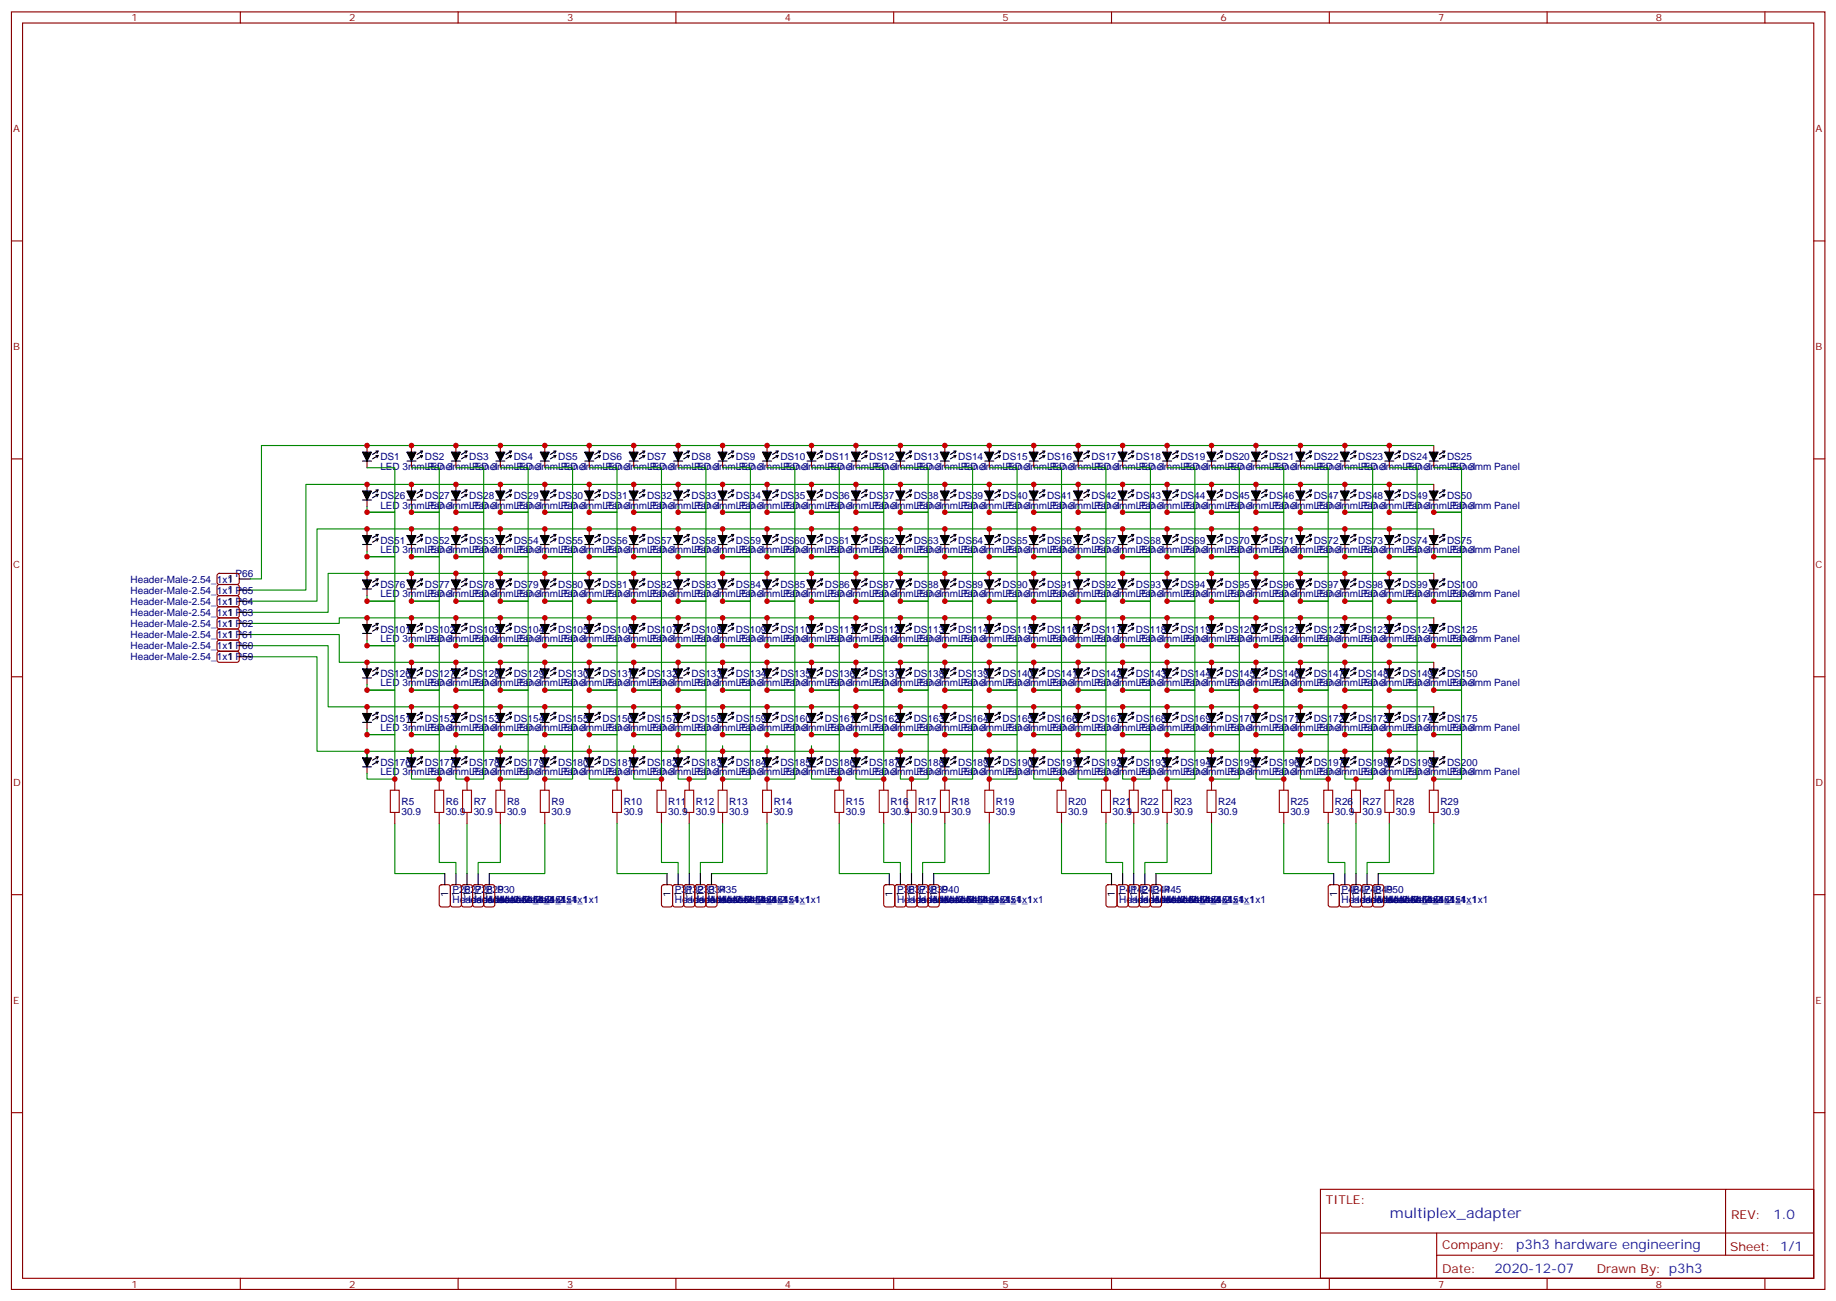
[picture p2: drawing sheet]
<svg xmlns="http://www.w3.org/2000/svg" width="583mm" height="413mm" viewBox="0 0 583 413" stroke-linecap="round" stroke-linejoin="round" font-family="sans-serif">
<defs><g id="words">
<text font-size="4.6" fill="#00f" x="441.3" y="386.4">multiplex_adapter</text>
<g font-size="4.2" fill="#00f">
<text x="563" y="386.6">1.0</text>
<text x="481.4" y="396.2">p3h3 hardware engineering</text>
<text x="474.5" y="404">2020-12-07</text>
</g>
<g font-size="3.9" fill="#800">
<text x="421" y="382">TITLE:</text>
<text x="549.6" y="386.6">REV:</text>
<text x="457.9" y="396.2">Company:</text>
<text x="549.2" y="396.8">Sheet: 1/1</text>
<text x="457.9" y="403.8">Date:</text>
<text x="506.9" y="403.9">Drawn By: p3h3</text>
</g>
<g font-size="3.2" fill="#800">
<text x="41.7" y="6.8">1</text>
<text x="110.9" y="6.8">2</text>
<text x="180" y="6.8">3</text>
<text x="249.2" y="6.8">4</text>
<text x="318.3" y="6.8">5</text>
<text x="387.5" y="6.8">6</text>
<text x="456.6" y="6.8">7</text>
<text x="525.7" y="6.8">8</text>
<text x="4.2" y="41.9">A</text>
<text x="576.4" y="41.9">A</text>
<text x="4.2" y="111">B</text>
<text x="576.4" y="111">B</text>
<text x="4.2" y="180.2">C</text>
<text x="576.4" y="180.2">C</text>
<text x="4.2" y="249.3">D</text>
<text x="576.4" y="249.3">D</text>
<text x="4.2" y="318.5">E</text>
<text x="576.4" y="318.5">E</text>
<text x="41.7" y="408.6">1</text>
<text x="110.9" y="408.6">2</text>
<text x="180" y="408.6">3</text>
<text x="249.2" y="408.6">4</text>
<text x="318.3" y="408.6">5</text>
<text x="387.5" y="408.6">6</text>
<text x="456.6" y="408.6">7</text>
<text x="525.7" y="408.6">8</text>
</g>
<g font-size="3.2" fill="#000080">
<text x="120.8" y="149">LED 3mm Panel</text>
<text x="120.8" y="146.1">DS1</text>
<text x="134.9" y="149">LED 3mm Panel</text>
<text x="134.9" y="146.1">DS2</text>
<text x="149" y="149">LED 3mm Panel</text>
<text x="149" y="146.1">DS3</text>
<text x="163.1" y="149">LED 3mm Panel</text>
<text x="163.1" y="146.1">DS4</text>
<text x="177.2" y="149">LED 3mm Panel</text>
<text x="177.2" y="146.1">DS5</text>
<text x="191.3" y="149">LED 3mm Panel</text>
<text x="191.3" y="146.1">DS6</text>
<text x="205.4" y="149">LED 3mm Panel</text>
<text x="205.4" y="146.1">DS7</text>
<text x="219.5" y="149">LED 3mm Panel</text>
<text x="219.5" y="146.1">DS8</text>
<text x="233.6" y="149">LED 3mm Panel</text>
<text x="233.6" y="146.1">DS9</text>
<text x="247.8" y="149">LED 3mm Panel</text>
<text x="247.8" y="146.1">DS10</text>
<text x="261.9" y="149">LED 3mm Panel</text>
<text x="261.9" y="146.1">DS11</text>
<text x="276" y="149">LED 3mm Panel</text>
<text x="276" y="146.1">DS12</text>
<text x="290.1" y="149">LED 3mm Panel</text>
<text x="290.1" y="146.1">DS13</text>
<text x="304.2" y="149">LED 3mm Panel</text>
<text x="304.2" y="146.1">DS14</text>
<text x="318.3" y="149">LED 3mm Panel</text>
<text x="318.3" y="146.1">DS15</text>
<text x="332.4" y="149">LED 3mm Panel</text>
<text x="332.4" y="146.1">DS16</text>
<text x="346.5" y="149">LED 3mm Panel</text>
<text x="346.5" y="146.1">DS17</text>
<text x="360.6" y="149">LED 3mm Panel</text>
<text x="360.6" y="146.1">DS18</text>
<text x="374.8" y="149">LED 3mm Panel</text>
<text x="374.8" y="146.1">DS19</text>
<text x="388.9" y="149">LED 3mm Panel</text>
<text x="388.9" y="146.1">DS20</text>
<text x="403" y="149">LED 3mm Panel</text>
<text x="403" y="146.1">DS21</text>
<text x="417.1" y="149">LED 3mm Panel</text>
<text x="417.1" y="146.1">DS22</text>
<text x="431.2" y="149">LED 3mm Panel</text>
<text x="431.2" y="146.1">DS23</text>
<text x="445.3" y="149">LED 3mm Panel</text>
<text x="445.3" y="146.1">DS24</text>
<text x="459.4" y="149">LED 3mm Panel</text>
<text x="459.4" y="146.1">DS25</text>
<text x="120.8" y="161.3">LED 3mm Panel</text>
<text x="120.8" y="158.4">DS26</text>
<text x="134.9" y="161.3">LED 3mm Panel</text>
<text x="134.9" y="158.4">DS27</text>
<text x="149" y="161.3">LED 3mm Panel</text>
<text x="149" y="158.4">DS28</text>
<text x="163.1" y="161.3">LED 3mm Panel</text>
<text x="163.1" y="158.4">DS29</text>
<text x="177.2" y="161.3">LED 3mm Panel</text>
<text x="177.2" y="158.4">DS30</text>
<text x="191.3" y="161.3">LED 3mm Panel</text>
<text x="191.3" y="158.4">DS31</text>
<text x="205.4" y="161.3">LED 3mm Panel</text>
<text x="205.4" y="158.4">DS32</text>
<text x="219.5" y="161.3">LED 3mm Panel</text>
<text x="219.5" y="158.4">DS33</text>
<text x="233.6" y="161.3">LED 3mm Panel</text>
<text x="233.6" y="158.4">DS34</text>
<text x="247.8" y="161.3">LED 3mm Panel</text>
<text x="247.8" y="158.4">DS35</text>
<text x="261.9" y="161.3">LED 3mm Panel</text>
<text x="261.9" y="158.4">DS36</text>
<text x="276" y="161.3">LED 3mm Panel</text>
<text x="276" y="158.4">DS37</text>
<text x="290.1" y="161.3">LED 3mm Panel</text>
<text x="290.1" y="158.4">DS38</text>
<text x="304.2" y="161.3">LED 3mm Panel</text>
<text x="304.2" y="158.4">DS39</text>
<text x="318.3" y="161.3">LED 3mm Panel</text>
<text x="318.3" y="158.4">DS40</text>
<text x="332.4" y="161.3">LED 3mm Panel</text>
<text x="332.4" y="158.4">DS41</text>
<text x="346.5" y="161.3">LED 3mm Panel</text>
<text x="346.5" y="158.4">DS42</text>
<text x="360.6" y="161.3">LED 3mm Panel</text>
<text x="360.6" y="158.4">DS43</text>
<text x="374.8" y="161.3">LED 3mm Panel</text>
<text x="374.8" y="158.4">DS44</text>
<text x="388.9" y="161.3">LED 3mm Panel</text>
<text x="388.9" y="158.4">DS45</text>
<text x="403" y="161.3">LED 3mm Panel</text>
<text x="403" y="158.4">DS46</text>
<text x="417.1" y="161.3">LED 3mm Panel</text>
<text x="417.1" y="158.4">DS47</text>
<text x="431.2" y="161.3">LED 3mm Panel</text>
<text x="431.2" y="158.4">DS48</text>
<text x="445.3" y="161.3">LED 3mm Panel</text>
<text x="445.3" y="158.4">DS49</text>
<text x="459.4" y="161.3">LED 3mm Panel</text>
<text x="459.4" y="158.4">DS50</text>
<text x="120.8" y="172.5">DS51</text>
<text x="134.9" y="172.5">DS52</text>
<text x="149" y="172.5">DS53</text>
<text x="163.1" y="172.5">DS54</text>
<text x="177.2" y="172.5">DS55</text>
<text x="191.3" y="172.5">DS56</text>
<text x="205.4" y="172.5">DS57</text>
<text x="219.5" y="172.5">DS58</text>
<text x="233.6" y="172.5">DS59</text>
<text x="247.8" y="172.5">DS60</text>
<text x="261.9" y="172.5">DS61</text>
<text x="276" y="172.5">DS62</text>
<text x="290.1" y="172.5">DS63</text>
<text x="304.2" y="172.5">DS64</text>
<text x="318.3" y="172.5">DS65</text>
<text x="332.4" y="172.5">DS66</text>
<text x="346.5" y="172.5">DS67</text>
<text x="360.6" y="172.5">DS68</text>
<text x="374.8" y="172.5">DS69</text>
<text x="388.9" y="172.5">DS70</text>
<text x="403" y="172.5">DS71</text>
<text x="417.1" y="172.5">DS72</text>
<text x="431.2" y="172.5">DS73</text>
<text x="445.3" y="172.5">DS74</text>
<text x="459.4" y="172.5">DS75</text>
<text x="120.8" y="175.5">LED 3mm Panel</text>
<text x="134.9" y="175.5">LED 3mm Panel</text>
<text x="149" y="175.5">LED 3mm Panel</text>
<text x="163.1" y="175.5">LED 3mm Panel</text>
<text x="177.2" y="175.5">LED 3mm Panel</text>
<text x="191.3" y="175.5">LED 3mm Panel</text>
<text x="205.4" y="175.5">LED 3mm Panel</text>
<text x="219.5" y="175.5">LED 3mm Panel</text>
<text x="233.6" y="175.5">LED 3mm Panel</text>
<text x="247.8" y="175.5">LED 3mm Panel</text>
<text x="261.9" y="175.5">LED 3mm Panel</text>
<text x="276" y="175.5">LED 3mm Panel</text>
<text x="290.1" y="175.5">LED 3mm Panel</text>
<text x="304.2" y="175.5">LED 3mm Panel</text>
<text x="318.3" y="175.5">LED 3mm Panel</text>
<text x="332.4" y="175.5">LED 3mm Panel</text>
<text x="346.5" y="175.5">LED 3mm Panel</text>
<text x="360.6" y="175.5">LED 3mm Panel</text>
<text x="374.8" y="175.5">LED 3mm Panel</text>
<text x="388.9" y="175.5">LED 3mm Panel</text>
<text x="403" y="175.5">LED 3mm Panel</text>
<text x="417.1" y="175.5">LED 3mm Panel</text>
<text x="431.2" y="175.5">LED 3mm Panel</text>
<text x="445.3" y="175.5">LED 3mm Panel</text>
<text x="459.4" y="175.5">LED 3mm Panel</text>
<text x="41.5" y="184.9">Header-Male-2.54_1x1</text>
<text x="74.8" y="183.1">P66</text>
<text x="41.5" y="191.9">Header-Male-2.54_1x1</text>
<text x="41.5" y="188.4">Header-Male-2.54_1x1</text>
<text x="120.8" y="189.6">LED 3mm Panel</text>
<text x="120.8" y="186.6">DS76</text>
<text x="134.9" y="189.6">LED 3mm Panel</text>
<text x="134.9" y="186.6">DS77</text>
<text x="149" y="189.6">LED 3mm Panel</text>
<text x="149" y="186.6">DS78</text>
<text x="163.1" y="189.6">LED 3mm Panel</text>
<text x="163.1" y="186.6">DS79</text>
<text x="177.2" y="189.6">LED 3mm Panel</text>
<text x="177.2" y="186.6">DS80</text>
<text x="191.3" y="189.6">LED 3mm Panel</text>
<text x="191.3" y="186.6">DS81</text>
<text x="205.4" y="189.6">LED 3mm Panel</text>
<text x="205.4" y="186.6">DS82</text>
<text x="219.5" y="189.6">LED 3mm Panel</text>
<text x="219.5" y="186.6">DS83</text>
<text x="233.6" y="189.6">LED 3mm Panel</text>
<text x="233.6" y="186.6">DS84</text>
<text x="247.8" y="189.6">LED 3mm Panel</text>
<text x="247.8" y="186.6">DS85</text>
<text x="261.9" y="189.6">LED 3mm Panel</text>
<text x="261.9" y="186.6">DS86</text>
<text x="276" y="189.6">LED 3mm Panel</text>
<text x="276" y="186.6">DS87</text>
<text x="290.1" y="189.6">LED 3mm Panel</text>
<text x="290.1" y="186.6">DS88</text>
<text x="304.2" y="189.6">LED 3mm Panel</text>
<text x="304.2" y="186.6">DS89</text>
<text x="318.3" y="189.6">LED 3mm Panel</text>
<text x="318.3" y="186.6">DS90</text>
<text x="332.4" y="189.6">LED 3mm Panel</text>
<text x="332.4" y="186.6">DS91</text>
<text x="346.5" y="189.6">LED 3mm Panel</text>
<text x="346.5" y="186.6">DS92</text>
<text x="360.6" y="189.6">LED 3mm Panel</text>
<text x="360.6" y="186.6">DS93</text>
<text x="374.8" y="189.6">LED 3mm Panel</text>
<text x="374.8" y="186.6">DS94</text>
<text x="388.9" y="189.6">LED 3mm Panel</text>
<text x="388.9" y="186.6">DS95</text>
<text x="403" y="189.6">LED 3mm Panel</text>
<text x="403" y="186.6">DS96</text>
<text x="417.1" y="189.6">LED 3mm Panel</text>
<text x="417.1" y="186.6">DS97</text>
<text x="431.2" y="189.6">LED 3mm Panel</text>
<text x="431.2" y="186.6">DS98</text>
<text x="445.3" y="189.6">LED 3mm Panel</text>
<text x="445.3" y="186.6">DS99</text>
<text x="459.4" y="189.6">LED 3mm Panel</text>
<text x="459.4" y="186.6">DS100</text>
<text x="41.5" y="195.4">Header-Male-2.54_1x1</text>
<text x="41.5" y="202.5">Header-Male-2.54_1x1</text>
<text x="41.5" y="199">Header-Male-2.54_1x1</text>
<text x="120.8" y="203.7">LED 3mm Panel</text>
<text x="120.8" y="200.7">DS101</text>
<text x="134.9" y="203.7">LED 3mm Panel</text>
<text x="134.9" y="200.7">DS102</text>
<text x="149" y="203.7">LED 3mm Panel</text>
<text x="149" y="200.7">DS103</text>
<text x="163.1" y="203.7">LED 3mm Panel</text>
<text x="163.1" y="200.7">DS104</text>
<text x="177.2" y="203.7">LED 3mm Panel</text>
<text x="177.2" y="200.7">DS105</text>
<text x="191.3" y="203.7">LED 3mm Panel</text>
<text x="191.3" y="200.7">DS106</text>
<text x="205.4" y="203.7">LED 3mm Panel</text>
<text x="205.4" y="200.7">DS107</text>
<text x="219.5" y="203.7">LED 3mm Panel</text>
<text x="219.5" y="200.7">DS108</text>
<text x="233.6" y="203.7">LED 3mm Panel</text>
<text x="233.6" y="200.7">DS109</text>
<text x="247.8" y="203.7">LED 3mm Panel</text>
<text x="247.8" y="200.7">DS110</text>
<text x="261.9" y="203.7">LED 3mm Panel</text>
<text x="261.9" y="200.7">DS111</text>
<text x="276" y="203.7">LED 3mm Panel</text>
<text x="276" y="200.7">DS112</text>
<text x="290.1" y="203.7">LED 3mm Panel</text>
<text x="290.1" y="200.7">DS113</text>
<text x="304.2" y="203.7">LED 3mm Panel</text>
<text x="304.2" y="200.7">DS114</text>
<text x="318.3" y="203.7">LED 3mm Panel</text>
<text x="318.3" y="200.7">DS115</text>
<text x="332.4" y="203.7">LED 3mm Panel</text>
<text x="332.4" y="200.7">DS116</text>
<text x="346.5" y="203.7">LED 3mm Panel</text>
<text x="346.5" y="200.7">DS117</text>
<text x="360.6" y="203.7">LED 3mm Panel</text>
<text x="360.6" y="200.7">DS118</text>
<text x="374.8" y="203.7">LED 3mm Panel</text>
<text x="374.8" y="200.7">DS119</text>
<text x="388.9" y="203.7">LED 3mm Panel</text>
<text x="388.9" y="200.7">DS120</text>
<text x="403" y="203.7">LED 3mm Panel</text>
<text x="403" y="200.7">DS121</text>
<text x="417.1" y="203.7">LED 3mm Panel</text>
<text x="417.1" y="200.7">DS122</text>
<text x="431.2" y="203.7">LED 3mm Panel</text>
<text x="431.2" y="200.7">DS123</text>
<text x="445.3" y="203.7">LED 3mm Panel</text>
<text x="445.3" y="200.7">DS124</text>
<text x="459.4" y="203.7">LED 3mm Panel</text>
<text x="459.4" y="200.7">DS125</text>
<text x="41.5" y="209.6">Header-Male-2.54_1x1</text>
<text x="41.5" y="206">Header-Male-2.54_1x1</text>
<text x="120.8" y="214.9">DS126</text>
<text x="134.9" y="214.9">DS127</text>
<text x="149" y="214.9">DS128</text>
<text x="163.1" y="214.9">DS129</text>
<text x="177.2" y="214.9">DS130</text>
<text x="191.3" y="214.9">DS131</text>
<text x="205.4" y="214.9">DS132</text>
<text x="219.5" y="214.9">DS133</text>
<text x="233.6" y="214.9">DS134</text>
<text x="247.8" y="214.9">DS135</text>
<text x="261.9" y="214.9">DS136</text>
<text x="276" y="214.9">DS137</text>
<text x="290.1" y="214.9">DS138</text>
<text x="304.2" y="214.9">DS139</text>
<text x="318.3" y="214.9">DS140</text>
<text x="332.4" y="214.9">DS141</text>
<text x="346.5" y="214.9">DS142</text>
<text x="360.6" y="214.9">DS143</text>
<text x="374.8" y="214.9">DS144</text>
<text x="388.9" y="214.9">DS145</text>
<text x="403" y="214.9">DS146</text>
<text x="417.1" y="214.9">DS147</text>
<text x="431.2" y="214.9">DS148</text>
<text x="445.3" y="214.9">DS149</text>
<text x="459.4" y="214.9">DS150</text>
<text x="120.8" y="217.8">LED 3mm Panel</text>
<text x="134.9" y="217.8">LED 3mm Panel</text>
<text x="149" y="217.8">LED 3mm Panel</text>
<text x="163.1" y="217.8">LED 3mm Panel</text>
<text x="177.2" y="217.8">LED 3mm Panel</text>
<text x="191.3" y="217.8">LED 3mm Panel</text>
<text x="205.4" y="217.8">LED 3mm Panel</text>
<text x="219.5" y="217.8">LED 3mm Panel</text>
<text x="233.6" y="217.8">LED 3mm Panel</text>
<text x="247.8" y="217.8">LED 3mm Panel</text>
<text x="261.9" y="217.8">LED 3mm Panel</text>
<text x="276" y="217.8">LED 3mm Panel</text>
<text x="290.1" y="217.8">LED 3mm Panel</text>
<text x="304.2" y="217.8">LED 3mm Panel</text>
<text x="318.3" y="217.8">LED 3mm Panel</text>
<text x="332.4" y="217.8">LED 3mm Panel</text>
<text x="346.5" y="217.8">LED 3mm Panel</text>
<text x="360.6" y="217.8">LED 3mm Panel</text>
<text x="374.8" y="217.8">LED 3mm Panel</text>
<text x="388.9" y="217.8">LED 3mm Panel</text>
<text x="403" y="217.8">LED 3mm Panel</text>
<text x="417.1" y="217.8">LED 3mm Panel</text>
<text x="431.2" y="217.8">LED 3mm Panel</text>
<text x="445.3" y="217.8">LED 3mm Panel</text>
<text x="459.4" y="217.8">LED 3mm Panel</text>
<text x="120.8" y="231.9">LED 3mm Panel</text>
<text x="120.8" y="229">DS151</text>
<text x="134.9" y="231.9">LED 3mm Panel</text>
<text x="134.9" y="229">DS152</text>
<text x="149" y="231.9">LED 3mm Panel</text>
<text x="149" y="229">DS153</text>
<text x="163.1" y="231.9">LED 3mm Panel</text>
<text x="163.1" y="229">DS154</text>
<text x="177.2" y="231.9">LED 3mm Panel</text>
<text x="177.2" y="229">DS155</text>
<text x="191.3" y="231.9">LED 3mm Panel</text>
<text x="191.3" y="229">DS156</text>
<text x="205.4" y="231.9">LED 3mm Panel</text>
<text x="205.4" y="229">DS157</text>
<text x="219.5" y="231.9">LED 3mm Panel</text>
<text x="219.5" y="229">DS158</text>
<text x="233.6" y="231.9">LED 3mm Panel</text>
<text x="233.6" y="229">DS159</text>
<text x="247.8" y="231.9">LED 3mm Panel</text>
<text x="247.8" y="229">DS160</text>
<text x="261.9" y="231.9">LED 3mm Panel</text>
<text x="261.9" y="229">DS161</text>
<text x="276" y="231.9">LED 3mm Panel</text>
<text x="276" y="229">DS162</text>
<text x="290.1" y="231.9">LED 3mm Panel</text>
<text x="290.1" y="229">DS163</text>
<text x="304.2" y="231.9">LED 3mm Panel</text>
<text x="304.2" y="229">DS164</text>
<text x="318.3" y="231.9">LED 3mm Panel</text>
<text x="318.3" y="229">DS165</text>
<text x="332.4" y="231.9">LED 3mm Panel</text>
<text x="332.4" y="229">DS166</text>
<text x="346.5" y="231.9">LED 3mm Panel</text>
<text x="346.5" y="229">DS167</text>
<text x="360.6" y="231.9">LED 3mm Panel</text>
<text x="360.6" y="229">DS168</text>
<text x="374.8" y="231.9">LED 3mm Panel</text>
<text x="374.8" y="229">DS169</text>
<text x="388.9" y="231.9">LED 3mm Panel</text>
<text x="388.9" y="229">DS170</text>
<text x="403" y="231.9">LED 3mm Panel</text>
<text x="403" y="229">DS171</text>
<text x="417.1" y="231.9">LED 3mm Panel</text>
<text x="417.1" y="229">DS172</text>
<text x="431.2" y="231.9">LED 3mm Panel</text>
<text x="431.2" y="229">DS173</text>
<text x="445.3" y="231.9">LED 3mm Panel</text>
<text x="445.3" y="229">DS174</text>
<text x="459.4" y="231.9">LED 3mm Panel</text>
<text x="459.4" y="229">DS175</text>
<text x="120.8" y="243.1">DS176</text>
<text x="134.9" y="243.1">DS177</text>
<text x="149" y="243.1">DS178</text>
<text x="163.1" y="243.1">DS179</text>
<text x="177.2" y="243.1">DS180</text>
<text x="191.3" y="243.1">DS181</text>
<text x="205.4" y="243.1">DS182</text>
<text x="219.5" y="243.1">DS183</text>
<text x="233.6" y="243.1">DS184</text>
<text x="247.8" y="243.1">DS185</text>
<text x="261.9" y="243.1">DS186</text>
<text x="276" y="243.1">DS187</text>
<text x="290.1" y="243.1">DS188</text>
<text x="304.2" y="243.1">DS189</text>
<text x="318.3" y="243.1">DS190</text>
<text x="332.4" y="243.1">DS191</text>
<text x="346.5" y="243.1">DS192</text>
<text x="360.6" y="243.1">DS193</text>
<text x="374.8" y="243.1">DS194</text>
<text x="388.9" y="243.1">DS195</text>
<text x="403" y="243.1">DS196</text>
<text x="417.1" y="243.1">DS197</text>
<text x="431.2" y="243.1">DS198</text>
<text x="445.3" y="243.1">DS199</text>
<text x="459.4" y="243.1">DS200</text>
<text x="120.8" y="246">LED 3mm Panel</text>
<text x="134.9" y="246">LED 3mm Panel</text>
<text x="149" y="246">LED 3mm Panel</text>
<text x="163.1" y="246">LED 3mm Panel</text>
<text x="177.2" y="246">LED 3mm Panel</text>
<text x="191.3" y="246">LED 3mm Panel</text>
<text x="205.4" y="246">LED 3mm Panel</text>
<text x="219.5" y="246">LED 3mm Panel</text>
<text x="233.6" y="246">LED 3mm Panel</text>
<text x="247.8" y="246">LED 3mm Panel</text>
<text x="261.9" y="246">LED 3mm Panel</text>
<text x="276" y="246">LED 3mm Panel</text>
<text x="290.1" y="246">LED 3mm Panel</text>
<text x="304.2" y="246">LED 3mm Panel</text>
<text x="318.3" y="246">LED 3mm Panel</text>
<text x="332.4" y="246">LED 3mm Panel</text>
<text x="346.5" y="246">LED 3mm Panel</text>
<text x="360.6" y="246">LED 3mm Panel</text>
<text x="374.8" y="246">LED 3mm Panel</text>
<text x="388.9" y="246">LED 3mm Panel</text>
<text x="403" y="246">LED 3mm Panel</text>
<text x="417.1" y="246">LED 3mm Panel</text>
<text x="431.2" y="246">LED 3mm Panel</text>
<text x="445.3" y="246">LED 3mm Panel</text>
<text x="459.4" y="246">LED 3mm Panel</text>
<text x="127.5" y="255.4">R5</text>
<text x="141.6" y="255.4">R6</text>
<text x="150.4" y="255.4">R7</text>
<text x="161" y="255.4">R8</text>
<text x="175.1" y="255.4">R9</text>
<text x="198" y="255.4">R10</text>
<text x="212.1" y="255.4">R11</text>
<text x="220.9" y="255.4">R12</text>
<text x="231.5" y="255.4">R13</text>
<text x="245.6" y="255.4">R14</text>
<text x="268.6" y="255.4">R15</text>
<text x="282.7" y="255.4">R16</text>
<text x="291.5" y="255.4">R17</text>
<text x="302.1" y="255.4">R18</text>
<text x="316.2" y="255.4">R19</text>
<text x="339.1" y="255.4">R20</text>
<text x="353.2" y="255.4">R21</text>
<text x="362.1" y="255.4">R22</text>
<text x="372.6" y="255.4">R23</text>
<text x="386.8" y="255.4">R24</text>
<text x="409.7" y="255.4">R25</text>
<text x="423.8" y="255.4">R26</text>
<text x="432.6" y="255.4">R27</text>
<text x="443.2" y="255.4">R28</text>
<text x="457.3" y="255.4">R29</text>
<text x="127.5" y="258.5">30.9</text>
<text x="141.6" y="258.5">30.9</text>
<text x="150.4" y="258.5">30.9</text>
<text x="161" y="258.5">30.9</text>
<text x="175.1" y="258.5">30.9</text>
<text x="198" y="258.5">30.9</text>
<text x="212.1" y="258.5">30.9</text>
<text x="220.9" y="258.5">30.9</text>
<text x="231.5" y="258.5">30.9</text>
<text x="245.6" y="258.5">30.9</text>
<text x="268.6" y="258.5">30.9</text>
<text x="282.7" y="258.5">30.9</text>
<text x="291.5" y="258.5">30.9</text>
<text x="302.1" y="258.5">30.9</text>
<text x="316.2" y="258.5">30.9</text>
<text x="339.1" y="258.5">30.9</text>
<text x="353.2" y="258.5">30.9</text>
<text x="362.1" y="258.5">30.9</text>
<text x="372.6" y="258.5">30.9</text>
<text x="386.8" y="258.5">30.9</text>
<text x="409.7" y="258.5">30.9</text>
<text x="423.8" y="258.5">30.9</text>
<text x="432.6" y="258.5">30.9</text>
<text x="443.2" y="258.5">30.9</text>
<text x="457.3" y="258.5">30.9</text>
<text x="143.7" y="286.6">Header-Male-2.54_1x1</text>
<text x="143.7" y="283.4">P26</text>
<text x="147.2" y="286.6">Header-Male-2.54_1x1</text>
<text x="147.2" y="283.4">P27</text>
<text x="150.7" y="286.6">Header-Male-2.54_1x1</text>
<text x="150.7" y="283.4">P28</text>
<text x="154.3" y="286.6">Header-Male-2.54_1x1</text>
<text x="154.3" y="283.4">P29</text>
<text x="157.8" y="286.6">Header-Male-2.54_1x1</text>
<text x="157.8" y="283.4">P30</text>
<text x="214.2" y="286.6">Header-Male-2.54_1x1</text>
<text x="214.2" y="283.4">P31</text>
<text x="217.8" y="286.6">Header-Male-2.54_1x1</text>
<text x="217.8" y="283.4">P32</text>
<text x="221.3" y="286.6">Header-Male-2.54_1x1</text>
<text x="221.3" y="283.4">P33</text>
<text x="224.8" y="286.6">Header-Male-2.54_1x1</text>
<text x="224.8" y="283.4">P34</text>
<text x="228.4" y="286.6">Header-Male-2.54_1x1</text>
<text x="228.4" y="283.4">P35</text>
<text x="284.8" y="286.6">Header-Male-2.54_1x1</text>
<text x="284.8" y="283.4">P36</text>
<text x="288.3" y="286.6">Header-Male-2.54_1x1</text>
<text x="288.3" y="283.4">P37</text>
<text x="291.9" y="286.6">Header-Male-2.54_1x1</text>
<text x="291.9" y="283.4">P38</text>
<text x="295.4" y="286.6">Header-Male-2.54_1x1</text>
<text x="295.4" y="283.4">P39</text>
<text x="298.9" y="286.6">Header-Male-2.54_1x1</text>
<text x="298.9" y="283.4">P40</text>
<text x="355.4" y="286.6">Header-Male-2.54_1x1</text>
<text x="355.4" y="283.4">P41</text>
<text x="358.9" y="286.6">Header-Male-2.54_1x1</text>
<text x="358.9" y="283.4">P42</text>
<text x="362.4" y="286.6">Header-Male-2.54_1x1</text>
<text x="362.4" y="283.4">P43</text>
<text x="365.9" y="286.6">Header-Male-2.54_1x1</text>
<text x="365.9" y="283.4">P44</text>
<text x="369.5" y="286.6">Header-Male-2.54_1x1</text>
<text x="369.5" y="283.4">P45</text>
<text x="425.9" y="286.6">Header-Male-2.54_1x1</text>
<text x="425.9" y="283.4">P46</text>
<text x="429.4" y="286.6">Header-Male-2.54_1x1</text>
<text x="429.4" y="283.4">P47</text>
<text x="433" y="286.6">Header-Male-2.54_1x1</text>
<text x="433" y="283.4">P48</text>
<text x="436.5" y="286.6">Header-Male-2.54_1x1</text>
<text x="436.5" y="283.4">P49</text>
<text x="440" y="286.6">Header-Male-2.54_1x1</text>
<text x="440" y="283.4">P50</text>
</g>
<g font-size="3.2">
<text x="72.2" y="184.7">1</text>
<text x="72.2" y="191.8">1 P64</text>
<text x="72.2" y="188.3">1 P65</text>
<text x="72.2" y="195.3">1 P63</text>
<text x="72.2" y="202.4">1 P61</text>
<text x="72.2" y="198.9">1 P62</text>
<text x="72.2" y="209.4">1 P59</text>
<text x="72.2" y="205.9">1 P60</text>
<text x="142.3" y="284.5" transform="rotate(-90 142.3 284.5)">1</text>
<text x="145.8" y="284.5" transform="rotate(-90 145.8 284.5)">1</text>
<text x="149.3" y="284.5" transform="rotate(-90 149.3 284.5)">1</text>
<text x="152.9" y="284.5" transform="rotate(-90 152.9 284.5)">1</text>
<text x="156.4" y="284.5" transform="rotate(-90 156.4 284.5)">1</text>
<text x="212.8" y="284.5" transform="rotate(-90 212.8 284.5)">1</text>
<text x="216.4" y="284.5" transform="rotate(-90 216.4 284.5)">1</text>
<text x="219.9" y="284.5" transform="rotate(-90 219.9 284.5)">1</text>
<text x="223.4" y="284.5" transform="rotate(-90 223.4 284.5)">1</text>
<text x="226.9" y="284.5" transform="rotate(-90 226.9 284.5)">1</text>
<text x="283.4" y="284.5" transform="rotate(-90 283.4 284.5)">1</text>
<text x="286.9" y="284.5" transform="rotate(-90 286.9 284.5)">1</text>
<text x="290.4" y="284.5" transform="rotate(-90 290.4 284.5)">1</text>
<text x="294" y="284.5" transform="rotate(-90 294 284.5)">1</text>
<text x="297.5" y="284.5" transform="rotate(-90 297.5 284.5)">1</text>
<text x="353.9" y="284.5" transform="rotate(-90 353.9 284.5)">1</text>
<text x="357.5" y="284.5" transform="rotate(-90 357.5 284.5)">1</text>
<text x="361" y="284.5" transform="rotate(-90 361 284.5)">1</text>
<text x="364.5" y="284.5" transform="rotate(-90 364.5 284.5)">1</text>
<text x="368.1" y="284.5" transform="rotate(-90 368.1 284.5)">1</text>
<text x="424.5" y="284.5" transform="rotate(-90 424.5 284.5)">1</text>
<text x="428" y="284.5" transform="rotate(-90 428 284.5)">1</text>
<text x="431.6" y="284.5" transform="rotate(-90 431.6 284.5)">1</text>
<text x="435.1" y="284.5" transform="rotate(-90 435.1 284.5)">1</text>
<text x="438.6" y="284.5" transform="rotate(-90 438.6 284.5)">1</text>
</g>
</g></defs>
<g fill="none" stroke="#870000" stroke-width=".35">
<path d="M3.6 3.8h575.8v405.3h-575.8zM7.2 7.3h568.6v398.3h-568.6zM76.3 3.8v3.5M145.5 3.8v3.5M214.6 3.8v3.5M283.7 3.8v3.5M352.9 3.8v3.5M422 3.8v3.5M491.2 3.8v3.5M560.3 3.8v3.5M3.6 76.4h3.6M575.8 76.4h3.6"/>
<path d="M3.6 145.6h3.6M116.5 141.4v2.1M116.5 146.3v2.1M116.5 153.7v2.1M116.5 158.6v2.2M130.6 141.4v2.1M130.6 146.3v2.1M130.6 153.7v2.1M130.6 158.6v2.2M144.7 141.4v2.1M144.7 146.3v2.1M144.7 153.7v2.1"/>
<path d="M144.7 158.6v2.2M158.9 141.4v2.1M158.9 146.3v2.1M158.9 153.7v2.1M158.9 158.6v2.2M173 141.4v2.1M173 146.3v2.1M173 153.7v2.1M173 158.6v2.2M187.1 141.4v2.1M187.1 146.3v2.1M187.1 153.7v2.1"/>
<path d="M187.1 158.6v2.2M201.2 141.4v2.1M201.2 146.3v2.1M201.2 153.7v2.1M201.2 158.6v2.2M215.3 141.4v2.1M215.3 146.3v2.1M215.3 153.7v2.1M215.3 158.6v2.2M229.4 141.4v2.1M229.4 146.3v2.1M229.4 153.7v2.1"/>
<path d="M229.4 158.6v2.2M243.5 141.4v2.1M243.5 146.3v2.1M243.5 153.7v2.1M243.5 158.6v2.2M257.6 141.4v2.1M257.6 146.3v2.1M257.6 153.7v2.1M257.6 158.6v2.2M271.7 141.4v2.1M271.7 146.3v2.1M271.7 153.7v2.1"/>
<path d="M271.7 158.6v2.2M285.9 141.4v2.1M285.9 146.3v2.1M285.9 153.7v2.1M285.9 158.6v2.2M300 141.4v2.1M300 146.3v2.1M300 153.7v2.1M300 158.6v2.2M314.1 141.4v2.1M314.1 146.3v2.1M314.1 153.7v2.1"/>
<path d="M314.1 158.6v2.2M328.2 141.4v2.1M328.2 146.3v2.1M328.2 153.7v2.1M328.2 158.6v2.2M342.3 141.4v2.1M342.3 146.3v2.1M342.3 153.7v2.1M342.3 158.6v2.2M356.4 141.4v2.1M356.4 146.3v2.1M356.4 153.7v2.1"/>
<path d="M356.4 158.6v2.2M370.5 141.4v2.1M370.5 146.3v2.1M370.5 153.7v2.1M370.5 158.6v2.2M384.6 141.4v2.1M384.6 146.3v2.1M384.6 153.7v2.1M384.6 158.6v2.2M398.7 141.4v2.1M398.7 146.3v2.1M398.7 153.7v2.1"/>
<path d="M398.7 158.6v2.2M412.9 141.4v2.1M412.9 146.3v2.1M412.9 153.7v2.1M412.9 158.6v2.2M427 141.4v2.1M427 146.3v2.1M427 153.7v2.1M427 158.6v2.2M441.1 141.4v2.1M441.1 146.3v2.1M441.1 153.7v2.1"/>
<path d="M441.1 158.6v2.2M455.2 141.4v2.1M455.2 146.3v2.1M455.2 153.7v2.1M455.2 158.6v2.2M575.8 145.6h3.6M116.5 167.8v2.1M116.5 172.8v2.1M130.6 167.8v2.1M130.6 172.8v2.1M144.7 167.8v2.1M144.7 172.8v2.1"/>
<path d="M158.9 167.8v2.1M158.9 172.8v2.1M173 167.8v2.1M173 172.8v2.1M187.1 167.8v2.1M187.1 172.8v2.1M201.2 167.8v2.1M201.2 172.8v2.1M215.3 167.8v2.1M215.3 172.8v2.1M229.4 167.8v2.1M229.4 172.8v2.1"/>
<path d="M243.5 167.8v2.1M243.5 172.8v2.1M257.6 167.8v2.1M257.6 172.8v2.1M271.7 167.8v2.1M271.7 172.8v2.1M285.9 167.8v2.1M285.9 172.8v2.1M300 167.8v2.1M300 172.8v2.1M314.1 167.8v2.1M314.1 172.8v2.1"/>
<path d="M328.2 167.8v2.1M328.2 172.8v2.1M342.3 167.8v2.1M342.3 172.8v2.1M356.4 167.8v2.1M356.4 172.8v2.1M370.5 167.8v2.1M370.5 172.8v2.1M384.6 167.8v2.1M384.6 172.8v2.1M398.7 167.8v2.1M398.7 172.8v2.1"/>
<path d="M412.9 167.8v2.1M412.9 172.8v2.1M427 167.8v2.1M427 172.8v2.1M441.1 167.8v2.1M441.1 172.8v2.1M455.2 167.8v2.1M455.2 172.8v2.1M69.1 199.8l.5-.2h5.9l.5 .7-.1 2.4-.7 .4-5.9-.1-.4-.6v-2.1zM69.1 196.2l.5-.2 5.9 .1 .5 .6-.1 2.4-.7 .5-5.9-.1-.4-.6v-2.2zM69.1 192.7l.5-.2 5.9 .1 .5 .6-.1 2.4-.7 .4h-5.9l-.4-.7v-2.1zM69.1 189.2l.5-.2h5.9l.5 .7-.1 2.4-.7 .4-5.9-.1-.4-.6v-2.1z"/>
<path d="M69.1 185.7l.5-.2h5.9l.5 .7-.1 2.4-.7 .4-5.9-.1-.4-.6v-2.1zM69.1 182.1l.5-.2 5.9 .1 .5 .6-.1 2.4-.7 .5-5.9-.1-.4-.7v-2.1zM116.5 181.9v2.1M116.5 186.9v2.1M116.5 196v2.2M130.6 181.9v2.1M130.6 186.9v2.1M130.6 196v2.2M144.7 181.9v2.1M144.7 186.9v2.1M144.7 196v2.2M158.9 181.9v2.1"/>
<path d="M158.9 186.9v2.1M158.9 196v2.2M173 181.9v2.1M173 186.9v2.1M173 196v2.2M187.1 181.9v2.1M187.1 186.9v2.1M187.1 196v2.2M201.2 181.9v2.1M201.2 186.9v2.1M201.2 196v2.2M215.3 181.9v2.1"/>
<path d="M215.3 186.9v2.1M215.3 196v2.2M229.4 181.9v2.1M229.4 186.9v2.1M229.4 196v2.2M243.5 181.9v2.1M243.5 186.9v2.1M243.5 196v2.2M257.6 181.9v2.1M257.6 186.9v2.1M257.6 196v2.2M271.7 181.9v2.1"/>
<path d="M271.7 186.9v2.1M271.7 196v2.2M285.9 181.9v2.1M285.9 186.9v2.1M285.9 196v2.2M300 181.9v2.1M300 186.9v2.1M300 196v2.2M314.1 181.9v2.1M314.1 186.9v2.1M314.1 196v2.2M328.2 181.9v2.1"/>
<path d="M328.2 186.9v2.1M328.2 196v2.2M342.3 181.9v2.1M342.3 186.9v2.1M342.3 196v2.2M356.4 181.9v2.1M356.4 186.9v2.1M356.4 196v2.2M370.5 181.9v2.1M370.5 186.9v2.1M370.5 196v2.2M384.6 181.9v2.1"/>
<path d="M384.6 186.9v2.1M384.6 196v2.2M398.7 181.9v2.1M398.7 186.9v2.1M398.7 196v2.2M412.9 181.9v2.1M412.9 186.9v2.1M412.9 196v2.2M427 181.9v2.1M427 186.9v2.1M427 196v2.2M441.1 181.9v2.1"/>
<path d="M441.1 186.9v2.1M441.1 196v2.2M455.2 181.9v2.1M455.2 186.9v2.1M455.2 196v2.2M3.6 214.7h3.6M69.1 206.8l.5-.2 5.9 .1 .5 .6-.1 2.4-.7 .4h-5.9l-.4-.7v-2.1zM69.1 203.3l.5-.2h5.9l.5 .7-.1 2.4-.7 .4h-5.9l-.4-.7v-2.1zM116.5 201v2.1M116.5 210.1v2.2M116.5 215.1v2.1M130.6 201v2.1"/>
<path d="M130.6 210.1v2.2M130.6 215.1v2.1M144.7 201v2.1M144.7 210.1v2.2M144.7 215.1v2.1M158.9 201v2.1M158.9 210.1v2.2M158.9 215.1v2.1M173 201v2.1M173 210.1v2.2M173 215.1v2.1M187.1 201v2.1"/>
<path d="M187.1 210.1v2.2M187.1 215.1v2.1M201.2 201v2.1M201.2 210.1v2.2M201.2 215.1v2.1M215.3 201v2.1M215.3 210.1v2.2M215.3 215.1v2.1M229.4 201v2.1M229.4 210.1v2.2M229.4 215.1v2.1M243.5 201v2.1"/>
<path d="M243.5 210.1v2.2M243.5 215.1v2.1M257.6 201v2.1M257.6 210.1v2.2M257.6 215.1v2.1M271.7 201v2.1M271.7 210.1v2.2M271.7 215.1v2.1M285.9 201v2.1M285.9 210.1v2.2M285.9 215.1v2.1M300 201v2.1"/>
<path d="M300 210.1v2.2M300 215.1v2.1M314.1 201v2.1M314.1 210.1v2.2M314.1 215.1v2.1M328.2 201v2.1M328.2 210.1v2.2M328.2 215.1v2.1M342.3 201v2.1M342.3 210.1v2.2M342.3 215.1v2.1M356.4 201v2.1"/>
<path d="M356.4 210.1v2.2M356.4 215.1v2.1M370.5 201v2.1M370.5 210.1v2.2M370.5 215.1v2.1M384.6 201v2.1M384.6 210.1v2.2M384.6 215.1v2.1M398.7 201v2.1M398.7 210.1v2.2M398.7 215.1v2.1M412.9 201v2.1"/>
<path d="M412.9 210.1v2.2M412.9 215.1v2.1M427 201v2.1M427 210.1v2.2M427 215.1v2.1M441.1 201v2.1M441.1 210.1v2.2M441.1 215.1v2.1M455.2 201v2.1M455.2 210.1v2.2M455.2 215.1v2.1M575.8 214.7h3.6"/>
<path d="M116.5 224.3v2.1M116.5 229.2v2.1M116.5 238.4v2.1M130.6 224.3v2.1M130.6 229.2v2.1M130.6 238.4v2.1M144.7 224.3v2.1M144.7 229.2v2.1M144.7 238.4v2.1M158.9 224.3v2.1M158.9 229.2v2.1M158.9 238.4v2.1"/>
<path d="M173 224.3v2.1M173 229.2v2.1M173 238.4v2.1M187.1 224.3v2.1M187.1 229.2v2.1M187.1 238.4v2.1M201.2 224.3v2.1M201.2 229.2v2.1M201.2 238.4v2.1M215.3 224.3v2.1M215.3 229.2v2.1M215.3 238.4v2.1"/>
<path d="M229.4 224.3v2.1M229.4 229.2v2.1M229.4 238.4v2.1M243.5 224.3v2.1M243.5 229.2v2.1M243.5 238.4v2.1M257.6 224.3v2.1M257.6 229.2v2.1M257.6 238.4v2.1M271.7 224.3v2.1M271.7 229.2v2.1M271.7 238.4v2.1"/>
<path d="M285.9 224.3v2.1M285.9 229.2v2.1M285.9 238.4v2.1M300 224.3v2.1M300 229.2v2.1M300 238.4v2.1M314.1 224.3v2.1M314.1 229.2v2.1M314.1 238.4v2.1M328.2 224.3v2.1M328.2 229.2v2.1M328.2 238.4v2.1"/>
<path d="M342.3 224.3v2.1M342.3 229.2v2.1M342.3 238.4v2.1M356.4 224.3v2.1M356.4 229.2v2.1M356.4 238.4v2.1M370.5 224.3v2.1M370.5 229.2v2.1M370.5 238.4v2.1M384.6 224.3v2.1M384.6 229.2v2.1M384.6 238.4v2.1"/>
<path d="M398.7 224.3v2.1M398.7 229.2v2.1M398.7 238.4v2.1M412.9 224.3v2.1M412.9 229.2v2.1M412.9 238.4v2.1M427 224.3v2.1M427 229.2v2.1M427 238.4v2.1M441.1 224.3v2.1M441.1 229.2v2.1M441.1 238.4v2.1"/>
<path d="M455.2 224.3v2.1M455.2 229.2v2.1M455.2 238.4v2.1M116.5 243.3v2.1M125.3 247.2v3.5M125.3 257.8v3.5M130.6 243.3v2.1M139.5 247.2v3.5M139.5 257.8v3.5M144.7 243.3v2.1M148.3 247.2v3.5M148.3 257.8v3.5"/>
<path d="M158.9 243.3v2.1M158.9 247.2v3.5M158.9 257.8v3.5M173 243.3v2.1M173 247.2v3.5M173 257.8v3.5M187.1 243.3v2.1M195.9 247.2v3.5M195.9 257.8v3.5M201.2 243.3v2.1M210 247.2v3.5M210 257.8v3.5"/>
<path d="M215.3 243.3v2.1M218.8 247.2v3.5M218.8 257.8v3.5M229.4 243.3v2.1M229.4 247.2v3.5M229.4 257.8v3.5M243.5 243.3v2.1M243.5 247.2v3.5M243.5 257.8v3.5M257.6 243.3v2.1M266.5 247.2v3.5M266.5 257.8v3.5"/>
<path d="M271.7 243.3v2.1M280.6 247.2v3.5M280.6 257.8v3.5M285.9 243.3v2.1M289.4 247.2v3.5M289.4 257.8v3.5M300 243.3v2.1M300 247.2v3.5M300 257.8v3.5M314.1 243.3v2.1M314.1 247.2v3.5M314.1 257.8v3.5"/>
<path d="M328.2 243.3v2.1M337 247.2v3.5M337 257.8v3.5M342.3 243.3v2.1M351.1 247.2v3.5M351.1 257.8v3.5M356.4 243.3v2.1M359.9 247.2v3.5M359.9 257.8v3.5M370.5 243.3v2.1M370.5 247.2v3.5M370.5 257.8v3.5"/>
<path d="M384.6 243.3v2.1M384.6 247.2v3.5M384.6 257.8v3.5M398.7 243.3v2.1M407.6 247.2v3.5M407.6 257.8v3.5M412.9 243.3v2.1M421.7 247.2v3.5M421.7 257.8v3.5M427 243.3v2.1M430.5 247.2v3.5M430.5 257.8v3.5"/>
<path d="M441.1 243.3v2.1M441.1 247.2v3.5M441.1 257.8v3.5M455.2 243.3v2.1M455.2 247.2v3.5M455.2 257.8v3.5M3.6 283.9h3.6M139.7 280.9l.5-.2h2.1l.6 .4 .1 6-.5 .6-2.3 .1-.7-.5v-5.9zM143.2 280.9l.5-.2h2.1l.7 .4v6l-.5 .6-2.3 .1-.7-.5v-5.9zM146.7 280.9l.5-.2h2.1l.7 .4v6l-.4 .6-2.4 .1-.6-.5-.1-5.9zM150.3 280.9l.4-.2h2.2l.6 .4 .1 6-.5 .6-2.4 .1-.6-.5-.1-5.9zM153.8 280.9l.5-.2h2.1l.6 .4 .1 6-.5 .6-2.3 .1-.7-.5v-5.9z"/>
<path d="M210.2 280.9l.5-.2h2.1l.7 .4v6l-.4 .6-2.4 .1-.6-.5-.1-5.9zM213.8 280.9l.4-.2h2.2l.6 .4 .1 6-.5 .6-2.4 .1-.6-.5-.1-5.9zM217.3 280.9l.5-.2h2.1l.6 .4 .1 6-.5 .6-2.3 .1-.7-.5v-5.9zM220.8 280.9l.5-.2h2.1l.7 .4v6l-.4 .6-2.4 .1-.7-.5v-5.9zM224.4 280.9l.4-.2h2.1l.7 .4v6l-.4 .6-2.4 .1-.6-.5-.1-5.9zM280.8 280.9l.5-.2h2.1l.6 .4 .1 6-.5 .6-2.3 .1-.7-.5v-5.9zM284.3 280.9l.5-.2h2.1l.7 .4v6l-.4 .6-2.4 .1-.7-.5v-5.9zM287.9 280.9l.4-.2h2.1l.7 .4v6l-.4 .6-2.4 .1-.6-.5-.1-5.9zM291.4 280.9l.5-.2h2.1l.6 .4 .1 6-.5 .6-2.3 .1-.7-.5-.1-5.9zM294.9 280.9l.5-.2h2.1l.6 .4 .1 6-.5 .6-2.3 .1-.7-.5v-5.9zM351.4 280.9l.4-.2h2.1l.7 .4v6l-.4 .6-2.4 .1-.6-.5-.1-5.9zM354.9 280.9l.5-.2h2.1l.6 .4 .1 6-.5 .6-2.3 .1-.7-.5-.1-5.9z"/>
<path d="M358.4 280.9l.5-.2h2.1l.6 .4 .1 6-.5 .6-2.3 .1-.7-.5v-5.9zM361.9 280.9l.5-.2h2.1l.7 .4v6l-.4 .6-2.4 .1-.6-.5-.1-5.9zM365.5 280.9l.4-.2h2.2l.6 .4 .1 6-.5 .6-2.4 .1-.6-.5-.1-5.9zM421.9 280.9l.5-.2h2.1l.6 .4 .1 6-.5 .6-2.3 .1-.7-.5v-5.9zM425.4 280.9l.5-.2h2.1l.7 .4v6l-.4 .6-2.4 .1-.6-.5-.1-5.9zM429 280.9l.4-.2h2.2l.6 .4 .1 6-.5 .6-2.4 .1-.6-.5-.1-5.9zM432.5 280.9l.5-.2h2.1l.6 .4 .1 6-.5 .6-2.3 .1-.7-.5v-5.9zM436 280.9l.5-.2h2.1l.7 .4v6l-.4 .6-2.4 .1-.7-.5v-5.9zM575.8 283.9h3.6M3.6 353h3.6M575.8 353h3.6M419.2 377.4h156.6v28.2h-156.6z"/>
<path d="M547.8 377.4v20.9M419.2 391.2h156.5M456.1 398.3h119.6M456.1 391.2v14.1M76.3 405.6v3.5M145.5 405.6v3.5M214.6 405.6v3.5M283.7 405.6v3.5M352.9 405.6v3.5M422 405.6v3.5M491.2 405.6v3.5M560.3 405.6v3.5"/>
</g>
<g fill="none" stroke="#000" stroke-width=".35">
<path d="M115.1 143.5h2.8l-1.4 2.8zM115.1 155.8h2.8l-1.4 2.8zM115.1 146.3h2.8M115.1 158.6h2.8M115.5 143.5l1 2.4 1.1-2.4M115.5 143.8h2.1l-1.1 1.8-.7-1.8 .7 1.4-.3-1.7 .7 1.7-.4-1.7 .7 1.4-.3-1.1M115.5 155.8l1 2.5 1.1-2.5M115.5 156.2h2.1l-1.1 1.7-.7-1.7 .7 1.4-.3-1.8 .7 1.8-.4-1.8 .7 1.4-.3-1M117.2 143.8v.4M117.2 156.2v.3M119.3 143.1h.8l-.4 .7M119.3 144.5h.8l-.4 .7"/>
<path d="M119.3 155.5h.8l-.4 .7M119.3 156.9h.8l-.4 .7M120.1 143.1l-1.8 1.1M120.1 144.5l-1.8 1.1M120.1 155.5l-1.8 1M120.1 156.9l-1.8 1M129.2 143.5h2.8l-1.4 2.8zM129.2 155.8h2.8l-1.4 2.8zM129.2 146.3h2.8M129.2 158.6h2.8M129.6 143.5l1 2.4 1.1-2.4M129.6 143.8h2.1l-1.1 1.8-.7-1.8 .7 1.4-.3-1.7 .7 1.7-.4-1.7 .7 1.4-.3-1.1"/>
<path d="M129.6 155.8l1 2.5 1.1-2.5M129.6 156.2h2.1l-1.1 1.7-.7-1.7 .7 1.4-.3-1.8 .7 1.8-.4-1.8 .7 1.4-.3-1M131.3 143.8v.4M131.3 156.2v.3M133.5 143.1h.7l-.4 .7M133.5 144.5h.7l-.4 .7M133.5 155.5h.7l-.4 .7M133.5 156.9h.7l-.4 .7M134.2 143.1l-1.8 1.1M134.2 144.5l-1.8 1.1M134.2 155.5l-1.8 1M134.2 156.9l-1.8 1"/>
<path d="M143.3 143.5h2.9l-1.5 2.8zM143.3 155.8h2.9l-1.5 2.8zM143.3 146.3h2.9M143.3 158.6h2.9M143.7 143.5l1 2.4 1.1-2.4M143.7 143.8h2.1l-1.1 1.8-.7-1.8 .7 1.4-.3-1.7 .7 1.7-.4-1.7 .8 1.4-.4-1.1M143.7 155.8l1 2.5 1.1-2.5M143.7 156.2h2.1l-1.1 1.7-.7-1.7 .7 1.4-.3-1.8 .7 1.8-.4-1.8 .8 1.4-.4-1M145.5 143.8v.4M145.5 156.2v.3M147.6 143.1h.7l-.4 .7M147.6 144.5h.7l-.4 .7"/>
<path d="M147.6 155.5h.7l-.4 .7M147.6 156.9h.7l-.4 .7M148.3 143.1l-1.8 1.1M148.3 144.5l-1.8 1.1M148.3 155.5l-1.8 1M148.3 156.9l-1.8 1M157.4 143.5h2.9l-1.4 2.8zM157.4 155.8h2.9l-1.4 2.8zM157.4 146.3h2.9M157.4 158.6h2.9M157.8 143.5l1.1 2.4 1-2.4M157.8 143.8h2.1l-1 1.8-.7-1.8 .7 1.4-.4-1.7 .7 1.7-.3-1.7 .7 1.4-.4-1.1"/>
<path d="M157.8 155.8l1.1 2.5 1-2.5M157.8 156.2h2.1l-1 1.7-.7-1.7 .7 1.4-.4-1.8 .7 1.8-.3-1.8 .7 1.4-.4-1M159.6 143.8v.4M159.6 156.2v.3M161.7 143.1h.7l-.4 .7M161.7 144.5h.7l-.4 .7M161.7 155.5h.7l-.4 .7M161.7 156.9h.7l-.4 .7M162.4 143.1l-1.8 1.1M162.4 144.5l-1.8 1.1M162.4 155.5l-1.8 1M162.4 156.9l-1.8 1"/>
<path d="M171.6 143.5h2.8l-1.4 2.8zM171.6 155.8h2.8l-1.4 2.8zM171.6 146.3h2.8M171.6 158.6h2.8M171.9 143.5l1.1 2.4 1-2.4M171.9 143.8h2.1l-1 1.8-.7-1.8 .7 1.4-.4-1.7 .7 1.7-.3-1.7 .7 1.4-.4-1.1M171.9 155.8l1.1 2.5 1-2.5M171.9 156.2h2.1l-1 1.7-.7-1.7 .7 1.4-.4-1.8 .7 1.8-.3-1.8 .7 1.4-.4-1M173.7 143.8v.4M173.7 156.2v.3M175.8 143.1h.7l-.4 .7M175.8 144.5h.7l-.4 .7"/>
<path d="M175.8 155.5h.7l-.4 .7M175.8 156.9h.7l-.4 .7M176.5 143.1l-1.8 1.1M176.5 144.5l-1.8 1.1M176.5 155.5l-1.8 1M176.5 156.9l-1.8 1M185.7 143.5h2.8l-1.4 2.8zM185.7 155.8h2.8l-1.4 2.8zM185.7 146.3h2.8M185.7 158.6h2.8M186 143.5l1.1 2.4 1-2.4M186 143.8h2.1l-1 1.8-.7-1.8 .7 1.4-.4-1.7 .7 1.7-.3-1.7 .7 1.4-.4-1.1"/>
<path d="M186 155.8l1.1 2.5 1-2.5M186 156.2h2.1l-1 1.7-.7-1.7 .7 1.4-.4-1.8 .7 1.8-.3-1.8 .7 1.4-.4-1M187.8 143.8v.4M187.8 156.2v.3M189.9 143.1h.7l-.3 .7M189.9 144.5h.7l-.3 .7M189.9 155.5h.7l-.3 .7M189.9 156.9h.7l-.3 .7M190.6 143.1l-1.8 1.1M190.6 144.5l-1.8 1.1M190.6 155.5l-1.8 1M190.6 156.9l-1.8 1"/>
<path d="M199.8 143.5h2.8l-1.4 2.8zM199.8 155.8h2.8l-1.4 2.8zM199.8 146.3h2.8M199.8 158.6h2.8M200.1 143.5l1.1 2.4 1-2.4M200.1 143.8h2.1l-1 1.8-.7-1.8 .7 1.4-.4-1.7 .7 1.7-.3-1.7 .7 1.4-.4-1.1M200.1 155.8l1.1 2.5 1-2.5M200.1 156.2h2.1l-1 1.7-.7-1.7 .7 1.4-.4-1.8 .7 1.8-.3-1.8 .7 1.4-.4-1M201.9 143.8v.4M201.9 156.2v.3M204 143.1h.7l-.3 .7M204 144.5h.7l-.3 .7"/>
<path d="M204 155.5h.7l-.3 .7M204 156.9h.7l-.3 .7M204.7 143.1l-1.7 1.1M204.7 144.5l-1.7 1.1M204.7 155.5l-1.7 1M204.7 156.9l-1.7 1M213.9 143.5h2.8l-1.4 2.8zM213.9 155.8h2.8l-1.4 2.8zM213.9 146.3h2.8M213.9 158.6h2.8M214.2 143.5l1.1 2.4 1.1-2.4M214.2 143.8h2.2l-1.1 1.8-.7-1.8 .7 1.4-.4-1.7 .8 1.7-.4-1.7 .7 1.4-.3-1.1"/>
<path d="M214.2 155.8l1.1 2.5 1.1-2.5M214.2 156.2h2.2l-1.1 1.7-.7-1.7 .7 1.4-.4-1.8 .8 1.8-.4-1.8 .7 1.4-.3-1M216 143.8v.4M216 156.2v.3M218.1 143.1h.7l-.3 .7M218.1 144.5h.7l-.3 .7M218.1 155.5h.7l-.3 .7M218.1 156.9h.7l-.3 .7M218.8 143.1l-1.7 1.1M218.8 144.5l-1.7 1.1M218.8 155.5l-1.7 1M218.8 156.9l-1.7 1"/>
<path d="M228 143.5h2.8l-1.4 2.8zM228 155.8h2.8l-1.4 2.8zM228 146.3h2.8M228 158.6h2.8M228.4 143.5l1 2.4 1.1-2.4M228.4 143.8h2.1l-1.1 1.8-.7-1.8 .7 1.4-.3-1.7 .7 1.7-.4-1.7 .7 1.4-.3-1.1M228.4 155.8l1 2.5 1.1-2.5M228.4 156.2h2.1l-1.1 1.7-.7-1.7 .7 1.4-.3-1.8 .7 1.8-.4-1.8 .7 1.4-.3-1M230.1 143.8v.4M230.1 156.2v.3M232.2 143.1h.7l-.3 .7M232.2 144.5h.7l-.3 .7"/>
<path d="M232.2 155.5h.7l-.3 .7M232.2 156.9h.7l-.3 .7M232.9 143.1l-1.7 1.1M232.9 144.5l-1.7 1.1M232.9 155.5l-1.7 1M232.9 156.9l-1.7 1M242.1 143.5h2.8l-1.4 2.8zM242.1 155.8h2.8l-1.4 2.8zM242.1 146.3h2.8M242.1 158.6h2.8M242.5 143.5l1 2.4 1.1-2.4M242.5 143.8h2.1l-1.1 1.8-.7-1.8 .7 1.4-.3-1.7 .7 1.7-.4-1.7 .7 1.4-.3-1.1"/>
<path d="M242.5 155.8l1 2.5 1.1-2.5M242.5 156.2h2.1l-1.1 1.7-.7-1.7 .7 1.4-.3-1.8 .7 1.8-.4-1.8 .7 1.4-.3-1M244.2 143.8v.4M244.2 156.2v.3M246.3 143.1h.8l-.4 .7M246.3 144.5h.8l-.4 .7M246.3 155.5h.8l-.4 .7M246.3 156.9h.8l-.4 .7M247.1 143.1l-1.8 1.1M247.1 144.5l-1.8 1.1M247.1 155.5l-1.8 1M247.1 156.9l-1.8 1"/>
<path d="M256.2 143.5h2.8l-1.4 2.8zM256.2 155.8h2.8l-1.4 2.8zM256.2 146.3h2.8M256.2 158.6h2.8M256.6 143.5l1 2.4 1.1-2.4M256.6 143.8h2.1l-1.1 1.8-.7-1.8 .7 1.4-.3-1.7 .7 1.7-.4-1.7 .7 1.4-.3-1.1M256.6 155.8l1 2.5 1.1-2.5M256.6 156.2h2.1l-1.1 1.7-.7-1.7 .7 1.4-.3-1.8 .7 1.8-.4-1.8 .7 1.4-.3-1M258.3 143.8v.4M258.3 156.2v.3M260.5 143.1h.7l-.4 .7M260.5 144.5h.7l-.4 .7"/>
<path d="M260.5 155.5h.7l-.4 .7M260.5 156.9h.7l-.4 .7M261.2 143.1l-1.8 1.1M261.2 144.5l-1.8 1.1M261.2 155.5l-1.8 1M261.2 156.9l-1.8 1M270.3 143.5h2.9l-1.5 2.8zM270.3 155.8h2.9l-1.5 2.8zM270.3 146.3h2.9M270.3 158.6h2.9M270.7 143.5l1 2.4 1.1-2.4M270.7 143.8h2.1l-1.1 1.8-.7-1.8 .7 1.4-.3-1.7 .7 1.7-.4-1.7 .8 1.4-.4-1.1"/>
<path d="M270.7 155.8l1 2.5 1.1-2.5M270.7 156.2h2.1l-1.1 1.7-.7-1.7 .7 1.4-.3-1.8 .7 1.8-.4-1.8 .8 1.4-.4-1M272.5 143.8v.4M272.5 156.2v.3M274.6 143.1h.7l-.4 .7M274.6 144.5h.7l-.4 .7M274.6 155.5h.7l-.4 .7M274.6 156.9h.7l-.4 .7M275.3 143.1l-1.8 1.1M275.3 144.5l-1.8 1.1M275.3 155.5l-1.8 1M275.3 156.9l-1.8 1"/>
<path d="M284.4 143.5h2.9l-1.4 2.8zM284.4 155.8h2.9l-1.4 2.8zM284.4 146.3h2.9M284.4 158.6h2.9M284.8 143.5l1.1 2.4 1-2.4M284.8 143.8h2.1l-1 1.8-.7-1.8 .7 1.4-.4-1.7 .7 1.7-.3-1.7 .7 1.4-.4-1.1M284.8 155.8l1.1 2.5 1-2.5M284.8 156.2h2.1l-1 1.7-.7-1.7 .7 1.4-.4-1.8 .7 1.8-.3-1.8 .7 1.4-.4-1M286.6 143.8v.4M286.6 156.2v.3M288.7 143.1h.7l-.4 .7M288.7 144.5h.7l-.4 .7"/>
<path d="M288.7 155.5h.7l-.4 .7M288.7 156.9h.7l-.4 .7M289.4 143.1l-1.8 1.1M289.4 144.5l-1.8 1.1M289.4 155.5l-1.8 1M289.4 156.9l-1.8 1M298.6 143.5h2.8l-1.4 2.8zM298.6 155.8h2.8l-1.4 2.8zM298.6 146.3h2.8M298.6 158.6h2.8M298.9 143.5l1.1 2.4 1-2.4M298.9 143.8h2.1l-1 1.8-.7-1.8 .7 1.4-.4-1.7 .7 1.7-.3-1.7 .7 1.4-.4-1.1"/>
<path d="M298.9 155.8l1.1 2.5 1-2.5M298.9 156.2h2.1l-1 1.7-.7-1.7 .7 1.4-.4-1.8 .7 1.8-.3-1.8 .7 1.4-.4-1M300.7 143.8v.4M300.7 156.2v.3M302.8 143.1h.7l-.4 .7M302.8 144.5h.7l-.4 .7M302.8 155.5h.7l-.4 .7M302.8 156.9h.7l-.4 .7M303.5 143.1l-1.8 1.1M303.5 144.5l-1.8 1.1M303.5 155.5l-1.8 1M303.5 156.9l-1.8 1"/>
<path d="M312.7 143.5h2.8l-1.4 2.8zM312.7 155.8h2.8l-1.4 2.8zM312.7 146.3h2.8M312.7 158.6h2.8M313 143.5l1.1 2.4 1-2.4M313 143.8h2.1l-1 1.8-.7-1.8 .7 1.4-.4-1.7 .7 1.7-.3-1.7 .7 1.4-.4-1.1M313 155.8l1.1 2.5 1-2.5M313 156.2h2.1l-1 1.7-.7-1.7 .7 1.4-.4-1.8 .7 1.8-.3-1.8 .7 1.4-.4-1M314.8 143.8v.4M314.8 156.2v.3M316.9 143.1h.7l-.3 .7M316.9 144.5h.7l-.3 .7"/>
<path d="M316.9 155.5h.7l-.3 .7M316.9 156.9h.7l-.3 .7M317.6 143.1l-1.8 1.1M317.6 144.5l-1.8 1.1M317.6 155.5l-1.8 1M317.6 156.9l-1.8 1M326.8 143.5h2.8l-1.4 2.8zM326.8 155.8h2.8l-1.4 2.8zM326.8 146.3h2.8M326.8 158.6h2.8M327.1 143.5l1.1 2.4 1-2.4M327.1 143.8h2.1l-1 1.8-.7-1.8 .7 1.4-.4-1.7 .7 1.7-.3-1.7 .7 1.4-.4-1.1"/>
<path d="M327.1 155.8l1.1 2.5 1-2.5M327.1 156.2h2.1l-1 1.7-.7-1.7 .7 1.4-.4-1.8 .7 1.8-.3-1.8 .7 1.4-.4-1M328.9 143.8v.4M328.9 156.2v.3M331 143.1h.7l-.3 .7M331 144.5h.7l-.3 .7M331 155.5h.7l-.3 .7M331 156.9h.7l-.3 .7M331.7 143.1l-1.7 1.1M331.7 144.5l-1.7 1.1M331.7 155.5l-1.7 1M331.7 156.9l-1.7 1"/>
<path d="M340.9 143.5h2.8l-1.4 2.8zM340.9 155.8h2.8l-1.4 2.8zM340.9 146.3h2.8M340.9 158.6h2.8M341.2 143.5l1.1 2.4 1.1-2.4M341.2 143.8h2.2l-1.1 1.8-.7-1.8 .7 1.4-.4-1.7 .8 1.7-.4-1.7 .7 1.4-.3-1.1M341.2 155.8l1.1 2.5 1.1-2.5M341.2 156.2h2.2l-1.1 1.7-.7-1.7 .7 1.4-.4-1.8 .8 1.8-.4-1.8 .7 1.4-.3-1M343 143.8v.4M343 156.2v.3M345.1 143.1h.7l-.3 .7M345.1 144.5h.7l-.3 .7"/>
<path d="M345.1 155.5h.7l-.3 .7M345.1 156.9h.7l-.3 .7M345.8 143.1l-1.7 1.1M345.8 144.5l-1.7 1.1M345.8 155.5l-1.7 1M345.8 156.9l-1.7 1M355 143.5h2.8l-1.4 2.8zM355 155.8h2.8l-1.4 2.8zM355 146.3h2.8M355 158.6h2.8M355.4 143.5l1 2.4 1.1-2.4M355.4 143.8h2.1l-1.1 1.8-.7-1.8 .7 1.4-.3-1.7 .7 1.7-.4-1.7 .7 1.4-.3-1.1"/>
<path d="M355.4 155.8l1 2.5 1.1-2.5M355.4 156.2h2.1l-1.1 1.7-.7-1.7 .7 1.4-.3-1.8 .7 1.8-.4-1.8 .7 1.4-.3-1M357.1 143.8v.4M357.1 156.2v.3M359.2 143.1h.7l-.3 .7M359.2 144.5h.7l-.3 .7M359.2 155.5h.7l-.3 .7M359.2 156.9h.7l-.3 .7M359.9 143.1l-1.7 1.1M359.9 144.5l-1.7 1.1M359.9 155.5l-1.7 1M359.9 156.9l-1.7 1"/>
<path d="M369.1 143.5h2.8l-1.4 2.8zM369.1 155.8h2.8l-1.4 2.8zM369.1 146.3h2.8M369.1 158.6h2.8M369.5 143.5l1 2.4 1.1-2.4M369.5 143.8h2.1l-1.1 1.8-.7-1.8 .7 1.4-.3-1.7 .7 1.7-.4-1.7 .7 1.4-.3-1.1M369.5 155.8l1 2.5 1.1-2.5M369.5 156.2h2.1l-1.1 1.7-.7-1.7 .7 1.4-.3-1.8 .7 1.8-.4-1.8 .7 1.4-.3-1M371.2 143.8v.4M371.2 156.2v.3M373.3 143.1h.8l-.4 .7M373.3 144.5h.8l-.4 .7"/>
<path d="M373.3 155.5h.8l-.4 .7M373.3 156.9h.8l-.4 .7M374.1 143.1l-1.8 1.1M374.1 144.5l-1.8 1.1M374.1 155.5l-1.8 1M374.1 156.9l-1.8 1M383.2 143.5h2.8l-1.4 2.8zM383.2 155.8h2.8l-1.4 2.8zM383.2 146.3h2.8M383.2 158.6h2.8M383.6 143.5l1 2.4 1.1-2.4M383.6 143.8h2.1l-1.1 1.8-.7-1.8 .7 1.4-.3-1.7 .7 1.7-.4-1.7 .7 1.4-.3-1.1"/>
<path d="M383.6 155.8l1 2.5 1.1-2.5M383.6 156.2h2.1l-1.1 1.7-.7-1.7 .7 1.4-.3-1.8 .7 1.8-.4-1.8 .7 1.4-.3-1M385.3 143.8v.4M385.3 156.2v.3M387.5 143.1h.7l-.4 .7M387.5 144.5h.7l-.4 .7M387.5 155.5h.7l-.4 .7M387.5 156.9h.7l-.4 .7M388.2 143.1l-1.8 1.1M388.2 144.5l-1.8 1.1M388.2 155.5l-1.8 1M388.2 156.9l-1.8 1"/>
<path d="M397.3 143.5h2.9l-1.5 2.8zM397.3 155.8h2.9l-1.5 2.8zM397.3 146.3h2.9M397.3 158.6h2.9M397.7 143.5l1 2.4 1.1-2.4M397.7 143.8h2.1l-1.1 1.8-.7-1.8 .7 1.4-.3-1.7 .7 1.7-.4-1.7 .8 1.4-.4-1.1M397.7 155.8l1 2.5 1.1-2.5M397.7 156.2h2.1l-1.1 1.7-.7-1.7 .7 1.4-.3-1.8 .7 1.8-.4-1.8 .8 1.4-.4-1M399.5 143.8v.4M399.5 156.2v.3M401.6 143.1h.7l-.4 .7M401.6 144.5h.7l-.4 .7"/>
<path d="M401.6 155.5h.7l-.4 .7M401.6 156.9h.7l-.4 .7M402.3 143.1l-1.8 1.1M402.3 144.5l-1.8 1.1M402.3 155.5l-1.8 1M402.3 156.9l-1.8 1M411.4 143.5h2.9l-1.4 2.8zM411.4 155.8h2.9l-1.4 2.8zM411.4 146.3h2.9M411.4 158.6h2.9M411.8 143.5l1.1 2.4 1-2.4M411.8 143.8h2.1l-1 1.8-.7-1.8 .7 1.4-.4-1.7 .7 1.7-.3-1.7 .7 1.4-.4-1.1"/>
<path d="M411.8 155.8l1.1 2.5 1-2.5M411.8 156.2h2.1l-1 1.7-.7-1.7 .7 1.4-.4-1.8 .7 1.8-.3-1.8 .7 1.4-.4-1M413.6 143.8v.4M413.6 156.2v.3M415.7 143.1h.7l-.4 .7M415.7 144.5h.7l-.4 .7M415.7 155.5h.7l-.4 .7M415.7 156.9h.7l-.4 .7M416.4 143.1l-1.8 1.1M416.4 144.5l-1.8 1.1M416.4 155.5l-1.8 1M416.4 156.9l-1.8 1"/>
<path d="M425.6 143.5h2.8l-1.4 2.8zM425.6 155.8h2.8l-1.4 2.8zM425.6 146.3h2.8M425.6 158.6h2.8M425.9 143.5l1.1 2.4 1-2.4M425.9 143.8h2.1l-1 1.8-.7-1.8 .7 1.4-.4-1.7 .7 1.7-.3-1.7 .7 1.4-.4-1.1M425.9 155.8l1.1 2.5 1-2.5M425.9 156.2h2.1l-1 1.7-.7-1.7 .7 1.4-.4-1.8 .7 1.8-.3-1.8 .7 1.4-.4-1M427.7 143.8v.4M427.7 156.2v.3M429.8 143.1h.7l-.4 .7M429.8 144.5h.7l-.4 .7"/>
<path d="M429.8 155.5h.7l-.4 .7M429.8 156.9h.7l-.4 .7M430.5 143.1l-1.8 1.1M430.5 144.5l-1.8 1.1M430.5 155.5l-1.8 1M430.5 156.9l-1.8 1M439.7 143.5h2.8l-1.4 2.8zM439.7 155.8h2.8l-1.4 2.8zM439.7 146.3h2.8M439.7 158.6h2.8M440 143.5l1.1 2.4 1-2.4M440 143.8h2.1l-1 1.8-.7-1.8 .7 1.4-.4-1.7 .7 1.7-.3-1.7 .7 1.4-.4-1.1"/>
<path d="M440 155.8l1.1 2.5 1-2.5M440 156.2h2.1l-1 1.7-.7-1.7 .7 1.4-.4-1.8 .7 1.8-.3-1.8 .7 1.4-.4-1M441.8 143.8v.4M441.8 156.2v.3M443.9 143.1h.7l-.3 .7M443.9 144.5h.7l-.3 .7M443.9 155.5h.7l-.3 .7M443.9 156.9h.7l-.3 .7M444.6 143.1l-1.8 1.1M444.6 144.5l-1.8 1.1M444.6 155.5l-1.8 1M444.6 156.9l-1.8 1"/>
<path d="M453.8 143.5h2.8l-1.4 2.8zM453.8 155.8h2.8l-1.4 2.8zM453.8 146.3h2.8M453.8 158.6h2.8M454.1 143.5l1.1 2.4 1-2.4M454.1 143.8h2.1l-1 1.8-.7-1.8 .7 1.4-.4-1.7 .7 1.7-.3-1.7 .7 1.4-.4-1.1M454.1 155.8l1.1 2.5 1-2.5M454.1 156.2h2.1l-1 1.7-.7-1.7 .7 1.4-.4-1.8 .7 1.8-.3-1.8 .7 1.4-.4-1M455.9 143.8v.4M455.9 156.2v.3M458 143.1h.7l-.3 .7M458 144.5h.7l-.3 .7"/>
<path d="M458 155.5h.7l-.3 .7M458 156.9h.7l-.3 .7M458.7 143.1l-1.7 1.1M458.7 144.5l-1.7 1.1M458.7 155.5l-1.7 1M458.7 156.9l-1.7 1M115.1 169.9h2.8l-1.4 2.9zM115.1 172.8h2.8M115.5 169.9l1 2.5 1.1-2.5M115.5 170.3h2.1l-1.1 1.7-.7-1.7 .7 1.4-.3-1.8 .7 1.8-.4-1.8 .7 1.4-.3-1M117.2 170.3v.3M119.3 169.6h.8l-.4 .7"/>
<path d="M119.3 171h.8l-.4 .7M120.1 169.6l-1.8 1M120.1 171l-1.8 1M129.2 169.9h2.8l-1.4 2.9zM129.2 172.8h2.8M129.6 169.9l1 2.5 1.1-2.5M129.6 170.3h2.1l-1.1 1.7-.7-1.7 .7 1.4-.3-1.8 .7 1.8-.4-1.8 .7 1.4-.3-1M131.3 170.3v.3M133.5 169.6h.7l-.4 .7M133.5 171h.7l-.4 .7M134.2 169.6l-1.8 1M134.2 171l-1.8 1"/>
<path d="M143.3 169.9h2.9l-1.5 2.9zM143.3 172.8h2.9M143.7 169.9l1 2.5 1.1-2.5M143.7 170.3h2.1l-1.1 1.7-.7-1.7 .7 1.4-.3-1.8 .7 1.8-.4-1.8 .8 1.4-.4-1M145.5 170.3v.3M147.6 169.6h.7l-.4 .7M147.6 171h.7l-.4 .7M148.3 169.6l-1.8 1M148.3 171l-1.8 1M157.4 169.9h2.9l-1.4 2.9zM157.4 172.8h2.9M157.8 169.9l1.1 2.5 1-2.5"/>
<path d="M157.8 170.3h2.1l-1 1.7-.7-1.7 .7 1.4-.4-1.8 .7 1.8-.3-1.8 .7 1.4-.4-1M159.6 170.3v.3M161.7 169.6h.7l-.4 .7M161.7 171h.7l-.4 .7M162.4 169.6l-1.8 1M162.4 171l-1.8 1M171.6 169.9h2.8l-1.4 2.9zM171.6 172.8h2.8M171.9 169.9l1.1 2.5 1-2.5M171.9 170.3h2.1l-1 1.7-.7-1.7 .7 1.4-.4-1.8 .7 1.8-.3-1.8 .7 1.4-.4-1M173.7 170.3v.3M175.8 169.6h.7l-.4 .7"/>
<path d="M175.8 171h.7l-.4 .7M176.5 169.6l-1.8 1M176.5 171l-1.8 1M185.7 169.9h2.8l-1.4 2.9zM185.7 172.8h2.8M186 169.9l1.1 2.5 1-2.5M186 170.3h2.1l-1 1.7-.7-1.7 .7 1.4-.4-1.8 .7 1.8-.3-1.8 .7 1.4-.4-1M187.8 170.3v.3M189.9 169.6h.7l-.3 .7M189.9 171h.7l-.3 .7M190.6 169.6l-1.8 1M190.6 171l-1.8 1"/>
<path d="M199.8 169.9h2.8l-1.4 2.9zM199.8 172.8h2.8M200.1 169.9l1.1 2.5 1-2.5M200.1 170.3h2.1l-1 1.7-.7-1.7 .7 1.4-.4-1.8 .7 1.8-.3-1.8 .7 1.4-.4-1M201.9 170.3v.3M204 169.6h.7l-.3 .7M204 171h.7l-.3 .7M204.7 169.6l-1.7 1M204.7 171l-1.7 1M213.9 169.9h2.8l-1.4 2.9zM213.9 172.8h2.8M214.2 169.9l1.1 2.5 1.1-2.5"/>
<path d="M214.2 170.3h2.2l-1.1 1.7-.7-1.7 .7 1.4-.4-1.8 .8 1.8-.4-1.8 .7 1.4-.3-1M216 170.3v.3M218.1 169.6h.7l-.3 .7M218.1 171h.7l-.3 .7M218.8 169.6l-1.7 1M218.8 171l-1.7 1M228 169.9h2.8l-1.4 2.9zM228 172.8h2.8M228.4 169.9l1 2.5 1.1-2.5M228.4 170.3h2.1l-1.1 1.7-.7-1.7 .7 1.4-.3-1.8 .7 1.8-.4-1.8 .7 1.4-.3-1M230.1 170.3v.3M232.2 169.6h.7l-.3 .7"/>
<path d="M232.2 171h.7l-.3 .7M232.9 169.6l-1.7 1M232.9 171l-1.7 1M242.1 169.9h2.8l-1.4 2.9zM242.1 172.8h2.8M242.5 169.9l1 2.5 1.1-2.5M242.5 170.3h2.1l-1.1 1.7-.7-1.7 .7 1.4-.3-1.8 .7 1.8-.4-1.8 .7 1.4-.3-1M244.2 170.3v.3M246.3 169.6h.8l-.4 .7M246.3 171h.8l-.4 .7M247.1 169.6l-1.8 1M247.1 171l-1.8 1"/>
<path d="M256.2 169.9h2.8l-1.4 2.9zM256.2 172.8h2.8M256.6 169.9l1 2.5 1.1-2.5M256.6 170.3h2.1l-1.1 1.7-.7-1.7 .7 1.4-.3-1.8 .7 1.8-.4-1.8 .7 1.4-.3-1M258.3 170.3v.3M260.5 169.6h.7l-.4 .7M260.5 171h.7l-.4 .7M261.2 169.6l-1.8 1M261.2 171l-1.8 1M270.3 169.9h2.9l-1.5 2.9zM270.3 172.8h2.9M270.7 169.9l1 2.5 1.1-2.5"/>
<path d="M270.7 170.3h2.1l-1.1 1.7-.7-1.7 .7 1.4-.3-1.8 .7 1.8-.4-1.8 .8 1.4-.4-1M272.5 170.3v.3M274.6 169.6h.7l-.4 .7M274.6 171h.7l-.4 .7M275.3 169.6l-1.8 1M275.3 171l-1.8 1M284.4 169.9h2.9l-1.4 2.9zM284.4 172.8h2.9M284.8 169.9l1.1 2.5 1-2.5M284.8 170.3h2.1l-1 1.7-.7-1.7 .7 1.4-.4-1.8 .7 1.8-.3-1.8 .7 1.4-.4-1M286.6 170.3v.3M288.7 169.6h.7l-.4 .7"/>
<path d="M288.7 171h.7l-.4 .7M289.4 169.6l-1.8 1M289.4 171l-1.8 1M298.6 169.9h2.8l-1.4 2.9zM298.6 172.8h2.8M298.9 169.9l1.1 2.5 1-2.5M298.9 170.3h2.1l-1 1.7-.7-1.7 .7 1.4-.4-1.8 .7 1.8-.3-1.8 .7 1.4-.4-1M300.7 170.3v.3M302.8 169.6h.7l-.4 .7M302.8 171h.7l-.4 .7M303.5 169.6l-1.8 1M303.5 171l-1.8 1"/>
<path d="M312.7 169.9h2.8l-1.4 2.9zM312.7 172.8h2.8M313 169.9l1.1 2.5 1-2.5M313 170.3h2.1l-1 1.7-.7-1.7 .7 1.4-.4-1.8 .7 1.8-.3-1.8 .7 1.4-.4-1M314.8 170.3v.3M316.9 169.6h.7l-.3 .7M316.9 171h.7l-.3 .7M317.6 169.6l-1.8 1M317.6 171l-1.8 1M326.8 169.9h2.8l-1.4 2.9zM326.8 172.8h2.8M327.1 169.9l1.1 2.5 1-2.5"/>
<path d="M327.1 170.3h2.1l-1 1.7-.7-1.7 .7 1.4-.4-1.8 .7 1.8-.3-1.8 .7 1.4-.4-1M328.9 170.3v.3M331 169.6h.7l-.3 .7M331 171h.7l-.3 .7M331.7 169.6l-1.7 1M331.7 171l-1.7 1M340.9 169.9h2.8l-1.4 2.9zM340.9 172.8h2.8M341.2 169.9l1.1 2.5 1.1-2.5M341.2 170.3h2.2l-1.1 1.7-.7-1.7 .7 1.4-.4-1.8 .8 1.8-.4-1.8 .7 1.4-.3-1M343 170.3v.3M345.1 169.6h.7l-.3 .7"/>
<path d="M345.1 171h.7l-.3 .7M345.8 169.6l-1.7 1M345.8 171l-1.7 1M355 169.9h2.8l-1.4 2.9zM355 172.8h2.8M355.4 169.9l1 2.5 1.1-2.5M355.4 170.3h2.1l-1.1 1.7-.7-1.7 .7 1.4-.3-1.8 .7 1.8-.4-1.8 .7 1.4-.3-1M357.1 170.3v.3M359.2 169.6h.7l-.3 .7M359.2 171h.7l-.3 .7M359.9 169.6l-1.7 1M359.9 171l-1.7 1"/>
<path d="M369.1 169.9h2.8l-1.4 2.9zM369.1 172.8h2.8M369.5 169.9l1 2.5 1.1-2.5M369.5 170.3h2.1l-1.1 1.7-.7-1.7 .7 1.4-.3-1.8 .7 1.8-.4-1.8 .7 1.4-.3-1M371.2 170.3v.3M373.3 169.6h.8l-.4 .7M373.3 171h.8l-.4 .7M374.1 169.6l-1.8 1M374.1 171l-1.8 1M383.2 169.9h2.8l-1.4 2.9zM383.2 172.8h2.8M383.6 169.9l1 2.5 1.1-2.5"/>
<path d="M383.6 170.3h2.1l-1.1 1.7-.7-1.7 .7 1.4-.3-1.8 .7 1.8-.4-1.8 .7 1.4-.3-1M385.3 170.3v.3M387.5 169.6h.7l-.4 .7M387.5 171h.7l-.4 .7M388.2 169.6l-1.8 1M388.2 171l-1.8 1M397.3 169.9h2.9l-1.5 2.9zM397.3 172.8h2.9M397.7 169.9l1 2.5 1.1-2.5M397.7 170.3h2.1l-1.1 1.7-.7-1.7 .7 1.4-.3-1.8 .7 1.8-.4-1.8 .8 1.4-.4-1M399.5 170.3v.3M401.6 169.6h.7l-.4 .7"/>
<path d="M401.6 171h.7l-.4 .7M402.3 169.6l-1.8 1M402.3 171l-1.8 1M411.4 169.9h2.9l-1.4 2.9zM411.4 172.8h2.9M411.8 169.9l1.1 2.5 1-2.5M411.8 170.3h2.1l-1 1.7-.7-1.7 .7 1.4-.4-1.8 .7 1.8-.3-1.8 .7 1.4-.4-1M413.6 170.3v.3M415.7 169.6h.7l-.4 .7M415.7 171h.7l-.4 .7M416.4 169.6l-1.8 1M416.4 171l-1.8 1"/>
<path d="M425.6 169.9h2.8l-1.4 2.9zM425.6 172.8h2.8M425.9 169.9l1.1 2.5 1-2.5M425.9 170.3h2.1l-1 1.7-.7-1.7 .7 1.4-.4-1.8 .7 1.8-.3-1.8 .7 1.4-.4-1M427.7 170.3v.3M429.8 169.6h.7l-.4 .7M429.8 171h.7l-.4 .7M430.5 169.6l-1.8 1M430.5 171l-1.8 1M439.7 169.9h2.8l-1.4 2.9zM439.7 172.8h2.8M440 169.9l1.1 2.5 1-2.5"/>
<path d="M440 170.3h2.1l-1 1.7-.7-1.7 .7 1.4-.4-1.8 .7 1.8-.3-1.8 .7 1.4-.4-1M441.8 170.3v.3M443.9 169.6h.7l-.3 .7M443.9 171h.7l-.3 .7M444.6 169.6l-1.8 1M444.6 171l-1.8 1M453.8 169.9h2.8l-1.4 2.9zM453.8 172.8h2.8M454.1 169.9l1.1 2.5 1-2.5M454.1 170.3h2.1l-1 1.7-.7-1.7 .7 1.4-.4-1.8 .7 1.8-.3-1.8 .7 1.4-.4-1M455.9 170.3v.3M458 169.6h.7l-.3 .7"/>
<path d="M458 171h.7l-.3 .7M458.7 169.6l-1.7 1M458.7 171l-1.7 1M76 197.8h3.5M76 194.3h3.5M76 190.7h3.5M76 187.2h3.5M76 183.7h3.5M115.1 184h2.8l-1.4 2.9zM115.1 198.2h2.8l-1.4 2.8zM115.1 186.9h2.8M115.5 184l1 2.5 1.1-2.5"/>
<path d="M115.5 184.4h2.1l-1.1 1.8-.7-1.8 .7 1.4-.3-1.8 .7 1.8-.4-1.8 .7 1.5-.3-1.1M115.5 198.2l1 2.4 1.1-2.4M115.5 198.5h2.1l-1.1 1.8-.7-1.8 .7 1.4-.3-1.7 .7 1.7-.4-1.7 .7 1.4-.3-1.1M117.2 184.4v.3M117.2 198.5v.4M119.3 183.7h.8l-.4 .7M119.3 185.1h.8l-.4 .7M119.3 197.8h.8l-.4 .7M119.3 199.2h.8l-.4 .7M120.1 183.7l-1.8 1M120.1 185.1l-1.8 1.1M120.1 197.8l-1.8 1.1"/>
<path d="M120.1 199.2l-1.8 1.1M129.2 184h2.8l-1.4 2.9zM129.2 198.2h2.8l-1.4 2.8zM129.2 186.9h2.8M129.6 184l1 2.5 1.1-2.5M129.6 184.4h2.1l-1.1 1.8-.7-1.8 .7 1.4-.3-1.8 .7 1.8-.4-1.8 .7 1.5-.3-1.1M129.6 198.2l1 2.4 1.1-2.4M129.6 198.5h2.1l-1.1 1.8-.7-1.8 .7 1.4-.3-1.7 .7 1.7-.4-1.7 .7 1.4-.3-1.1M131.3 184.4v.3M131.3 198.5v.4M133.5 183.7h.7l-.4 .7M133.5 185.1h.7l-.4 .7"/>
<path d="M133.5 197.8h.7l-.4 .7M133.5 199.2h.7l-.4 .7M134.2 183.7l-1.8 1M134.2 185.1l-1.8 1.1M134.2 197.8l-1.8 1.1M134.2 199.2l-1.8 1.1M143.3 184h2.9l-1.5 2.9zM143.3 198.2h2.9l-1.5 2.8zM143.3 186.9h2.9M143.7 184l1 2.5 1.1-2.5M143.7 184.4h2.1l-1.1 1.8-.7-1.8 .7 1.4-.3-1.8 .7 1.8-.4-1.8 .8 1.5-.4-1.1M143.7 198.2l1 2.4 1.1-2.4"/>
<path d="M143.7 198.5h2.1l-1.1 1.8-.7-1.8 .7 1.4-.3-1.7 .7 1.7-.4-1.7 .8 1.4-.4-1.1M145.5 184.4v.3M145.5 198.5v.4M147.6 183.7h.7l-.4 .7M147.6 185.1h.7l-.4 .7M147.6 197.8h.7l-.4 .7M147.6 199.2h.7l-.4 .7M148.3 183.7l-1.8 1M148.3 185.1l-1.8 1.1M148.3 197.8l-1.8 1.1M148.3 199.2l-1.8 1.1M157.4 184h2.9l-1.4 2.9z"/>
<path d="M157.4 198.2h2.9l-1.4 2.8zM157.4 186.9h2.9M157.8 184l1.1 2.5 1-2.5M157.8 184.4h2.1l-1 1.8-.7-1.8 .7 1.4-.4-1.8 .7 1.8-.3-1.8 .7 1.5-.4-1.1M157.8 198.2l1.1 2.4 1-2.4M157.8 198.5h2.1l-1 1.8-.7-1.8 .7 1.4-.4-1.7 .7 1.7-.3-1.7 .7 1.4-.4-1.1M159.6 184.4v.3M159.6 198.5v.4M161.7 183.7h.7l-.4 .7M161.7 185.1h.7l-.4 .7M161.7 197.8h.7l-.4 .7M161.7 199.2h.7l-.4 .7"/>
<path d="M162.4 183.7l-1.8 1M162.4 185.1l-1.8 1.1M162.4 197.8l-1.8 1.1M162.4 199.2l-1.8 1.1M171.6 184h2.8l-1.4 2.9zM171.6 198.2h2.8l-1.4 2.8zM171.6 186.9h2.8M171.9 184l1.1 2.5 1-2.5M171.9 184.4h2.1l-1 1.8-.7-1.8 .7 1.4-.4-1.8 .7 1.8-.3-1.8 .7 1.5-.4-1.1M171.9 198.2l1.1 2.4 1-2.4M171.9 198.5h2.1l-1 1.8-.7-1.8 .7 1.4-.4-1.7 .7 1.7-.3-1.7 .7 1.4-.4-1.1M173.7 184.4v.3"/>
<path d="M173.7 198.5v.4M175.8 183.7h.7l-.4 .7M175.8 185.1h.7l-.4 .7M175.8 197.8h.7l-.4 .7M175.8 199.2h.7l-.4 .7M176.5 183.7l-1.8 1M176.5 185.1l-1.8 1.1M176.5 197.8l-1.8 1.1M176.5 199.2l-1.8 1.1M185.7 184h2.8l-1.4 2.9zM185.7 198.2h2.8l-1.4 2.8zM185.7 186.9h2.8"/>
<path d="M186 184l1.1 2.5 1-2.5M186 184.4h2.1l-1 1.8-.7-1.8 .7 1.4-.4-1.8 .7 1.8-.3-1.8 .7 1.5-.4-1.1M186 198.2l1.1 2.4 1-2.4M186 198.5h2.1l-1 1.8-.7-1.8 .7 1.4-.4-1.7 .7 1.7-.3-1.7 .7 1.4-.4-1.1M187.8 184.4v.3M187.8 198.5v.4M189.9 183.7h.7l-.3 .7M189.9 185.1h.7l-.3 .7M189.9 197.8h.7l-.3 .7M189.9 199.2h.7l-.3 .7M190.6 183.7l-1.8 1M190.6 185.1l-1.8 1.1"/>
<path d="M190.6 197.8l-1.8 1.1M190.6 199.2l-1.8 1.1M199.8 184h2.8l-1.4 2.9zM199.8 198.2h2.8l-1.4 2.8zM199.8 186.9h2.8M200.1 184l1.1 2.5 1-2.5M200.1 184.4h2.1l-1 1.8-.7-1.8 .7 1.4-.4-1.8 .7 1.8-.3-1.8 .7 1.5-.4-1.1M200.1 198.2l1.1 2.4 1-2.4M200.1 198.5h2.1l-1 1.8-.7-1.8 .7 1.4-.4-1.7 .7 1.7-.3-1.7 .7 1.4-.4-1.1M201.9 184.4v.3M201.9 198.5v.4M204 183.7h.7l-.3 .7"/>
<path d="M204 185.1h.7l-.3 .7M204 197.8h.7l-.3 .7M204 199.2h.7l-.3 .7M204.7 183.7l-1.7 1M204.7 185.1l-1.7 1.1M204.7 197.8l-1.7 1.1M204.7 199.2l-1.7 1.1M213.9 184h2.8l-1.4 2.9zM213.9 198.2h2.8l-1.4 2.8zM213.9 186.9h2.8M214.2 184l1.1 2.5 1.1-2.5M214.2 184.4h2.2l-1.1 1.8-.7-1.8 .7 1.4-.4-1.8 .8 1.8-.4-1.8 .7 1.5-.3-1.1"/>
<path d="M214.2 198.2l1.1 2.4 1.1-2.4M214.2 198.5h2.2l-1.1 1.8-.7-1.8 .7 1.4-.4-1.7 .8 1.7-.4-1.7 .7 1.4-.3-1.1M216 184.4v.3M216 198.5v.4M218.1 183.7h.7l-.3 .7M218.1 185.1h.7l-.3 .7M218.1 197.8h.7l-.3 .7M218.1 199.2h.7l-.3 .7M218.8 183.7l-1.7 1M218.8 185.1l-1.7 1.1M218.8 197.8l-1.7 1.1M218.8 199.2l-1.7 1.1"/>
<path d="M228 184h2.8l-1.4 2.9zM228 198.2h2.8l-1.4 2.8zM228 186.9h2.8M228.4 184l1 2.5 1.1-2.5M228.4 184.4h2.1l-1.1 1.8-.7-1.8 .7 1.4-.3-1.8 .7 1.8-.4-1.8 .7 1.5-.3-1.1M228.4 198.2l1 2.4 1.1-2.4M228.4 198.5h2.1l-1.1 1.8-.7-1.8 .7 1.4-.3-1.7 .7 1.7-.4-1.7 .7 1.4-.3-1.1M230.1 184.4v.3M230.1 198.5v.4M232.2 183.7h.7l-.3 .7M232.2 185.1h.7l-.3 .7M232.2 197.8h.7l-.3 .7"/>
<path d="M232.2 199.2h.7l-.3 .7M232.9 183.7l-1.7 1M232.9 185.1l-1.7 1.1M232.9 197.8l-1.7 1.1M232.9 199.2l-1.7 1.1M242.1 184h2.8l-1.4 2.9zM242.1 198.2h2.8l-1.4 2.8zM242.1 186.9h2.8M242.5 184l1 2.5 1.1-2.5M242.5 184.4h2.1l-1.1 1.8-.7-1.8 .7 1.4-.3-1.8 .7 1.8-.4-1.8 .7 1.5-.3-1.1M242.5 198.2l1 2.4 1.1-2.4M242.5 198.5h2.1l-1.1 1.8-.7-1.8 .7 1.4-.3-1.7 .7 1.7-.4-1.7 .7 1.4-.3-1.1"/>
<path d="M244.2 184.4v.3M244.2 198.5v.4M246.3 183.7h.8l-.4 .7M246.3 185.1h.8l-.4 .7M246.3 197.8h.8l-.4 .7M246.3 199.2h.8l-.4 .7M247.1 183.7l-1.8 1M247.1 185.1l-1.8 1.1M247.1 197.8l-1.8 1.1M247.1 199.2l-1.8 1.1M256.2 184h2.8l-1.4 2.9zM256.2 198.2h2.8l-1.4 2.8z"/>
<path d="M256.2 186.9h2.8M256.6 184l1 2.5 1.1-2.5M256.6 184.4h2.1l-1.1 1.8-.7-1.8 .7 1.4-.3-1.8 .7 1.8-.4-1.8 .7 1.5-.3-1.1M256.6 198.2l1 2.4 1.1-2.4M256.6 198.5h2.1l-1.1 1.8-.7-1.8 .7 1.4-.3-1.7 .7 1.7-.4-1.7 .7 1.4-.3-1.1M258.3 184.4v.3M258.3 198.5v.4M260.5 183.7h.7l-.4 .7M260.5 185.1h.7l-.4 .7M260.5 197.8h.7l-.4 .7M260.5 199.2h.7l-.4 .7M261.2 183.7l-1.8 1"/>
<path d="M261.2 185.1l-1.8 1.1M261.2 197.8l-1.8 1.1M261.2 199.2l-1.8 1.1M270.3 184h2.9l-1.5 2.9zM270.3 198.2h2.9l-1.5 2.8zM270.3 186.9h2.9M270.7 184l1 2.5 1.1-2.5M270.7 184.4h2.1l-1.1 1.8-.7-1.8 .7 1.4-.3-1.8 .7 1.8-.4-1.8 .8 1.5-.4-1.1M270.7 198.2l1 2.4 1.1-2.4M270.7 198.5h2.1l-1.1 1.8-.7-1.8 .7 1.4-.3-1.7 .7 1.7-.4-1.7 .8 1.4-.4-1.1M272.5 184.4v.3M272.5 198.5v.4"/>
<path d="M274.6 183.7h.7l-.4 .7M274.6 185.1h.7l-.4 .7M274.6 197.8h.7l-.4 .7M274.6 199.2h.7l-.4 .7M275.3 183.7l-1.8 1M275.3 185.1l-1.8 1.1M275.3 197.8l-1.8 1.1M275.3 199.2l-1.8 1.1M284.4 184h2.9l-1.4 2.9zM284.4 198.2h2.9l-1.4 2.8zM284.4 186.9h2.9M284.8 184l1.1 2.5 1-2.5"/>
<path d="M284.8 184.4h2.1l-1 1.8-.7-1.8 .7 1.4-.4-1.8 .7 1.8-.3-1.8 .7 1.5-.4-1.1M284.8 198.2l1.1 2.4 1-2.4M284.8 198.5h2.1l-1 1.8-.7-1.8 .7 1.4-.4-1.7 .7 1.7-.3-1.7 .7 1.4-.4-1.1M286.6 184.4v.3M286.6 198.5v.4M288.7 183.7h.7l-.4 .7M288.7 185.1h.7l-.4 .7M288.7 197.8h.7l-.4 .7M288.7 199.2h.7l-.4 .7M289.4 183.7l-1.8 1M289.4 185.1l-1.8 1.1M289.4 197.8l-1.8 1.1"/>
<path d="M289.4 199.2l-1.8 1.1M298.6 184h2.8l-1.4 2.9zM298.6 198.2h2.8l-1.4 2.8zM298.6 186.9h2.8M298.9 184l1.1 2.5 1-2.5M298.9 184.4h2.1l-1 1.8-.7-1.8 .7 1.4-.4-1.8 .7 1.8-.3-1.8 .7 1.5-.4-1.1M298.9 198.2l1.1 2.4 1-2.4M298.9 198.5h2.1l-1 1.8-.7-1.8 .7 1.4-.4-1.7 .7 1.7-.3-1.7 .7 1.4-.4-1.1M300.7 184.4v.3M300.7 198.5v.4M302.8 183.7h.7l-.4 .7M302.8 185.1h.7l-.4 .7"/>
<path d="M302.8 197.8h.7l-.4 .7M302.8 199.2h.7l-.4 .7M303.5 183.7l-1.8 1M303.5 185.1l-1.8 1.1M303.5 197.8l-1.8 1.1M303.5 199.2l-1.8 1.1M312.7 184h2.8l-1.4 2.9zM312.7 198.2h2.8l-1.4 2.8zM312.7 186.9h2.8M313 184l1.1 2.5 1-2.5M313 184.4h2.1l-1 1.8-.7-1.8 .7 1.4-.4-1.8 .7 1.8-.3-1.8 .7 1.5-.4-1.1M313 198.2l1.1 2.4 1-2.4"/>
<path d="M313 198.5h2.1l-1 1.8-.7-1.8 .7 1.4-.4-1.7 .7 1.7-.3-1.7 .7 1.4-.4-1.1M314.8 184.4v.3M314.8 198.5v.4M316.9 183.7h.7l-.3 .7M316.9 185.1h.7l-.3 .7M316.9 197.8h.7l-.3 .7M316.9 199.2h.7l-.3 .7M317.6 183.7l-1.8 1M317.6 185.1l-1.8 1.1M317.6 197.8l-1.8 1.1M317.6 199.2l-1.8 1.1M326.8 184h2.8l-1.4 2.9z"/>
<path d="M326.8 198.2h2.8l-1.4 2.8zM326.8 186.9h2.8M327.1 184l1.1 2.5 1-2.5M327.1 184.4h2.1l-1 1.8-.7-1.8 .7 1.4-.4-1.8 .7 1.8-.3-1.8 .7 1.5-.4-1.1M327.1 198.2l1.1 2.4 1-2.4M327.1 198.5h2.1l-1 1.8-.7-1.8 .7 1.4-.4-1.7 .7 1.7-.3-1.7 .7 1.4-.4-1.1M328.9 184.4v.3M328.9 198.5v.4M331 183.7h.7l-.3 .7M331 185.1h.7l-.3 .7M331 197.8h.7l-.3 .7M331 199.2h.7l-.3 .7"/>
<path d="M331.7 183.7l-1.7 1M331.7 185.1l-1.7 1.1M331.7 197.8l-1.7 1.1M331.7 199.2l-1.7 1.1M340.9 184h2.8l-1.4 2.9zM340.9 198.2h2.8l-1.4 2.8zM340.9 186.9h2.8M341.2 184l1.1 2.5 1.1-2.5M341.2 184.4h2.2l-1.1 1.8-.7-1.8 .7 1.4-.4-1.8 .8 1.8-.4-1.8 .7 1.5-.3-1.1M341.2 198.2l1.1 2.4 1.1-2.4M341.2 198.5h2.2l-1.1 1.8-.7-1.8 .7 1.4-.4-1.7 .8 1.7-.4-1.7 .7 1.4-.3-1.1M343 184.4v.3"/>
<path d="M343 198.5v.4M345.1 183.7h.7l-.3 .7M345.1 185.1h.7l-.3 .7M345.1 197.8h.7l-.3 .7M345.1 199.2h.7l-.3 .7M345.8 183.7l-1.7 1M345.8 185.1l-1.7 1.1M345.8 197.8l-1.7 1.1M345.8 199.2l-1.7 1.1M355 184h2.8l-1.4 2.9zM355 198.2h2.8l-1.4 2.8zM355 186.9h2.8"/>
<path d="M355.4 184l1 2.5 1.1-2.5M355.4 184.4h2.1l-1.1 1.8-.7-1.8 .7 1.4-.3-1.8 .7 1.8-.4-1.8 .7 1.5-.3-1.1M355.4 198.2l1 2.4 1.1-2.4M355.4 198.5h2.1l-1.1 1.8-.7-1.8 .7 1.4-.3-1.7 .7 1.7-.4-1.7 .7 1.4-.3-1.1M357.1 184.4v.3M357.1 198.5v.4M359.2 183.7h.7l-.3 .7M359.2 185.1h.7l-.3 .7M359.2 197.8h.7l-.3 .7M359.2 199.2h.7l-.3 .7M359.9 183.7l-1.7 1M359.9 185.1l-1.7 1.1"/>
<path d="M359.9 197.8l-1.7 1.1M359.9 199.2l-1.7 1.1M369.1 184h2.8l-1.4 2.9zM369.1 198.2h2.8l-1.4 2.8zM369.1 186.9h2.8M369.5 184l1 2.5 1.1-2.5M369.5 184.4h2.1l-1.1 1.8-.7-1.8 .7 1.4-.3-1.8 .7 1.8-.4-1.8 .7 1.5-.3-1.1M369.5 198.2l1 2.4 1.1-2.4M369.5 198.5h2.1l-1.1 1.8-.7-1.8 .7 1.4-.3-1.7 .7 1.7-.4-1.7 .7 1.4-.3-1.1M371.2 184.4v.3M371.2 198.5v.4M373.3 183.7h.8l-.4 .7"/>
<path d="M373.3 185.1h.8l-.4 .7M373.3 197.8h.8l-.4 .7M373.3 199.2h.8l-.4 .7M374.1 183.7l-1.8 1M374.1 185.1l-1.8 1.1M374.1 197.8l-1.8 1.1M374.1 199.2l-1.8 1.1M383.2 184h2.8l-1.4 2.9zM383.2 198.2h2.8l-1.4 2.8zM383.2 186.9h2.8M383.6 184l1 2.5 1.1-2.5M383.6 184.4h2.1l-1.1 1.8-.7-1.8 .7 1.4-.3-1.8 .7 1.8-.4-1.8 .7 1.5-.3-1.1"/>
<path d="M383.6 198.2l1 2.4 1.1-2.4M383.6 198.5h2.1l-1.1 1.8-.7-1.8 .7 1.4-.3-1.7 .7 1.7-.4-1.7 .7 1.4-.3-1.1M385.3 184.4v.3M385.3 198.5v.4M387.5 183.7h.7l-.4 .7M387.5 185.1h.7l-.4 .7M387.5 197.8h.7l-.4 .7M387.5 199.2h.7l-.4 .7M388.2 183.7l-1.8 1M388.2 185.1l-1.8 1.1M388.2 197.8l-1.8 1.1M388.2 199.2l-1.8 1.1"/>
<path d="M397.3 184h2.9l-1.5 2.9zM397.3 198.2h2.9l-1.5 2.8zM397.3 186.9h2.9M397.7 184l1 2.5 1.1-2.5M397.7 184.4h2.1l-1.1 1.8-.7-1.8 .7 1.4-.3-1.8 .7 1.8-.4-1.8 .8 1.5-.4-1.1M397.7 198.2l1 2.4 1.1-2.4M397.7 198.5h2.1l-1.1 1.8-.7-1.8 .7 1.4-.3-1.7 .7 1.7-.4-1.7 .8 1.4-.4-1.1M399.5 184.4v.3M399.5 198.5v.4M401.6 183.7h.7l-.4 .7M401.6 185.1h.7l-.4 .7M401.6 197.8h.7l-.4 .7"/>
<path d="M401.6 199.2h.7l-.4 .7M402.3 183.7l-1.8 1M402.3 185.1l-1.8 1.1M402.3 197.8l-1.8 1.1M402.3 199.2l-1.8 1.1M411.4 184h2.9l-1.4 2.9zM411.4 198.2h2.9l-1.4 2.8zM411.4 186.9h2.9M411.8 184l1.1 2.5 1-2.5M411.8 184.4h2.1l-1 1.8-.7-1.8 .7 1.4-.4-1.8 .7 1.8-.3-1.8 .7 1.5-.4-1.1M411.8 198.2l1.1 2.4 1-2.4M411.8 198.5h2.1l-1 1.8-.7-1.8 .7 1.4-.4-1.7 .7 1.7-.3-1.7 .7 1.4-.4-1.1"/>
<path d="M413.6 184.4v.3M413.6 198.5v.4M415.7 183.7h.7l-.4 .7M415.7 185.1h.7l-.4 .7M415.7 197.8h.7l-.4 .7M415.7 199.2h.7l-.4 .7M416.4 183.7l-1.8 1M416.4 185.1l-1.8 1.1M416.4 197.8l-1.8 1.1M416.4 199.2l-1.8 1.1M425.6 184h2.8l-1.4 2.9zM425.6 198.2h2.8l-1.4 2.8z"/>
<path d="M425.6 186.9h2.8M425.9 184l1.1 2.5 1-2.5M425.9 184.4h2.1l-1 1.8-.7-1.8 .7 1.4-.4-1.8 .7 1.8-.3-1.8 .7 1.5-.4-1.1M425.9 198.2l1.1 2.4 1-2.4M425.9 198.5h2.1l-1 1.8-.7-1.8 .7 1.4-.4-1.7 .7 1.7-.3-1.7 .7 1.4-.4-1.1M427.7 184.4v.3M427.7 198.5v.4M429.8 183.7h.7l-.4 .7M429.8 185.1h.7l-.4 .7M429.8 197.8h.7l-.4 .7M429.8 199.2h.7l-.4 .7M430.5 183.7l-1.8 1"/>
<path d="M430.5 185.1l-1.8 1.1M430.5 197.8l-1.8 1.1M430.5 199.2l-1.8 1.1M439.7 184h2.8l-1.4 2.9zM439.7 198.2h2.8l-1.4 2.8zM439.7 186.9h2.8M440 184l1.1 2.5 1-2.5M440 184.4h2.1l-1 1.8-.7-1.8 .7 1.4-.4-1.8 .7 1.8-.3-1.8 .7 1.5-.4-1.1M440 198.2l1.1 2.4 1-2.4M440 198.5h2.1l-1 1.8-.7-1.8 .7 1.4-.4-1.7 .7 1.7-.3-1.7 .7 1.4-.4-1.1M441.8 184.4v.3M441.8 198.5v.4"/>
<path d="M443.9 183.7h.7l-.3 .7M443.9 185.1h.7l-.3 .7M443.9 197.8h.7l-.3 .7M443.9 199.2h.7l-.3 .7M444.6 183.7l-1.8 1M444.6 185.1l-1.8 1.1M444.6 197.8l-1.8 1.1M444.6 199.2l-1.8 1.1M453.8 184h2.8l-1.4 2.9zM453.8 198.2h2.8l-1.4 2.8zM453.8 186.9h2.8M454.1 184l1.1 2.5 1-2.5"/>
<path d="M454.1 184.4h2.1l-1 1.8-.7-1.8 .7 1.4-.4-1.8 .7 1.8-.3-1.8 .7 1.5-.4-1.1M454.1 198.2l1.1 2.4 1-2.4M454.1 198.5h2.1l-1 1.8-.7-1.8 .7 1.4-.4-1.7 .7 1.7-.3-1.7 .7 1.4-.4-1.1M455.9 184.4v.3M455.9 198.5v.4M458 183.7h.7l-.3 .7M458 185.1h.7l-.3 .7M458 197.8h.7l-.3 .7M458 199.2h.7l-.3 .7M458.7 183.7l-1.7 1M458.7 185.1l-1.7 1.1M458.7 197.8l-1.7 1.1"/>
<path d="M458.7 199.2l-1.7 1.1M76 208.4h3.5M76 204.9h3.5M76 201.3h3.5M115.1 212.3h2.8l-1.4 2.8zM115.1 201h2.8M115.1 215.1h2.8M115.5 212.3l1 2.4 1.1-2.4M115.5 212.6h2.1l-1.1 1.8-.7-1.8 .7 1.4-.3-1.7 .7 1.7-.4-1.7 .7 1.4-.3-1.1M117.2 212.6v.4M119.3 211.9h.8l-.4 .7M119.3 213.3h.8l-.4 .7"/>
<path d="M120.1 211.9l-1.8 1.1M120.1 213.3l-1.8 1.1M129.2 212.3h2.8l-1.4 2.8zM129.2 201h2.8M129.2 215.1h2.8M129.6 212.3l1 2.4 1.1-2.4M129.6 212.6h2.1l-1.1 1.8-.7-1.8 .7 1.4-.3-1.7 .7 1.7-.4-1.7 .7 1.4-.3-1.1M131.3 212.6v.4M133.5 211.9h.7l-.4 .7M133.5 213.3h.7l-.4 .7M134.2 211.9l-1.8 1.1M134.2 213.3l-1.8 1.1"/>
<path d="M143.3 212.3h2.9l-1.5 2.8zM143.3 201h2.9M143.3 215.1h2.9M143.7 212.3l1 2.4 1.1-2.4M143.7 212.6h2.1l-1.1 1.8-.7-1.8 .7 1.4-.3-1.7 .7 1.7-.4-1.7 .8 1.4-.4-1.1M145.5 212.6v.4M147.6 211.9h.7l-.4 .7M147.6 213.3h.7l-.4 .7M148.3 211.9l-1.8 1.1M148.3 213.3l-1.8 1.1M157.4 212.3h2.9l-1.4 2.8zM157.4 201h2.9"/>
<path d="M157.4 215.1h2.9M157.8 212.3l1.1 2.4 1-2.4M157.8 212.6h2.1l-1 1.8-.7-1.8 .7 1.4-.4-1.7 .7 1.7-.3-1.7 .7 1.4-.4-1.1M159.6 212.6v.4M161.7 211.9h.7l-.4 .7M161.7 213.3h.7l-.4 .7M162.4 211.9l-1.8 1.1M162.4 213.3l-1.8 1.1M171.6 212.3h2.8l-1.4 2.8zM171.6 201h2.8M171.6 215.1h2.8M171.9 212.3l1.1 2.4 1-2.4"/>
<path d="M171.9 212.6h2.1l-1 1.8-.7-1.8 .7 1.4-.4-1.7 .7 1.7-.3-1.7 .7 1.4-.4-1.1M173.7 212.6v.4M175.8 211.9h.7l-.4 .7M175.8 213.3h.7l-.4 .7M176.5 211.9l-1.8 1.1M176.5 213.3l-1.8 1.1M185.7 212.3h2.8l-1.4 2.8zM185.7 201h2.8M185.7 215.1h2.8M186 212.3l1.1 2.4 1-2.4M186 212.6h2.1l-1 1.8-.7-1.8 .7 1.4-.4-1.7 .7 1.7-.3-1.7 .7 1.4-.4-1.1M187.8 212.6v.4"/>
<path d="M189.9 211.9h.7l-.3 .7M189.9 213.3h.7l-.3 .7M190.6 211.9l-1.8 1.1M190.6 213.3l-1.8 1.1M199.8 212.3h2.8l-1.4 2.8zM199.8 201h2.8M199.8 215.1h2.8M200.1 212.3l1.1 2.4 1-2.4M200.1 212.6h2.1l-1 1.8-.7-1.8 .7 1.4-.4-1.7 .7 1.7-.3-1.7 .7 1.4-.4-1.1M201.9 212.6v.4M204 211.9h.7l-.3 .7M204 213.3h.7l-.3 .7"/>
<path d="M204.7 211.9l-1.7 1.1M204.7 213.3l-1.7 1.1M213.9 212.3h2.8l-1.4 2.8zM213.9 201h2.8M213.9 215.1h2.8M214.2 212.3l1.1 2.4 1.1-2.4M214.2 212.6h2.2l-1.1 1.8-.7-1.8 .7 1.4-.4-1.7 .8 1.7-.4-1.7 .7 1.4-.3-1.1M216 212.6v.4M218.1 211.9h.7l-.3 .7M218.1 213.3h.7l-.3 .7M218.8 211.9l-1.7 1.1M218.8 213.3l-1.7 1.1"/>
<path d="M228 212.3h2.8l-1.4 2.8zM228 201h2.8M228 215.1h2.8M228.4 212.3l1 2.4 1.1-2.4M228.4 212.6h2.1l-1.1 1.8-.7-1.8 .7 1.4-.3-1.7 .7 1.7-.4-1.7 .7 1.4-.3-1.1M230.1 212.6v.4M232.2 211.9h.7l-.3 .7M232.2 213.3h.7l-.3 .7M232.9 211.9l-1.7 1.1M232.9 213.3l-1.7 1.1M242.1 212.3h2.8l-1.4 2.8zM242.1 201h2.8"/>
<path d="M242.1 215.1h2.8M242.5 212.3l1 2.4 1.1-2.4M242.5 212.6h2.1l-1.1 1.8-.7-1.8 .7 1.4-.3-1.7 .7 1.7-.4-1.7 .7 1.4-.3-1.1M244.2 212.6v.4M246.3 211.9h.8l-.4 .7M246.3 213.3h.8l-.4 .7M247.1 211.9l-1.8 1.1M247.1 213.3l-1.8 1.1M256.2 212.3h2.8l-1.4 2.8zM256.2 201h2.8M256.2 215.1h2.8M256.6 212.3l1 2.4 1.1-2.4"/>
<path d="M256.6 212.6h2.1l-1.1 1.8-.7-1.8 .7 1.4-.3-1.7 .7 1.7-.4-1.7 .7 1.4-.3-1.1M258.3 212.6v.4M260.5 211.9h.7l-.4 .7M260.5 213.3h.7l-.4 .7M261.2 211.9l-1.8 1.1M261.2 213.3l-1.8 1.1M270.3 212.3h2.9l-1.5 2.8zM270.3 201h2.9M270.3 215.1h2.9M270.7 212.3l1 2.4 1.1-2.4M270.7 212.6h2.1l-1.1 1.8-.7-1.8 .7 1.4-.3-1.7 .7 1.7-.4-1.7 .8 1.4-.4-1.1M272.5 212.6v.4"/>
<path d="M274.6 211.9h.7l-.4 .7M274.6 213.3h.7l-.4 .7M275.3 211.9l-1.8 1.1M275.3 213.3l-1.8 1.1M284.4 212.3h2.9l-1.4 2.8zM284.4 201h2.9M284.4 215.1h2.9M284.8 212.3l1.1 2.4 1-2.4M284.8 212.6h2.1l-1 1.8-.7-1.8 .7 1.4-.4-1.7 .7 1.7-.3-1.7 .7 1.4-.4-1.1M286.6 212.6v.4M288.7 211.9h.7l-.4 .7M288.7 213.3h.7l-.4 .7"/>
<path d="M289.4 211.9l-1.8 1.1M289.4 213.3l-1.8 1.1M298.6 212.3h2.8l-1.4 2.8zM298.6 201h2.8M298.6 215.1h2.8M298.9 212.3l1.1 2.4 1-2.4M298.9 212.6h2.1l-1 1.8-.7-1.8 .7 1.4-.4-1.7 .7 1.7-.3-1.7 .7 1.4-.4-1.1M300.7 212.6v.4M302.8 211.9h.7l-.4 .7M302.8 213.3h.7l-.4 .7M303.5 211.9l-1.8 1.1M303.5 213.3l-1.8 1.1"/>
<path d="M312.7 212.3h2.8l-1.4 2.8zM312.7 201h2.8M312.7 215.1h2.8M313 212.3l1.1 2.4 1-2.4M313 212.6h2.1l-1 1.8-.7-1.8 .7 1.4-.4-1.7 .7 1.7-.3-1.7 .7 1.4-.4-1.1M314.8 212.6v.4M316.9 211.9h.7l-.3 .7M316.9 213.3h.7l-.3 .7M317.6 211.9l-1.8 1.1M317.6 213.3l-1.8 1.1M326.8 212.3h2.8l-1.4 2.8zM326.8 201h2.8"/>
<path d="M326.8 215.1h2.8M327.1 212.3l1.1 2.4 1-2.4M327.1 212.6h2.1l-1 1.8-.7-1.8 .7 1.4-.4-1.7 .7 1.7-.3-1.7 .7 1.4-.4-1.1M328.9 212.6v.4M331 211.9h.7l-.3 .7M331 213.3h.7l-.3 .7M331.7 211.9l-1.7 1.1M331.7 213.3l-1.7 1.1M340.9 212.3h2.8l-1.4 2.8zM340.9 201h2.8M340.9 215.1h2.8M341.2 212.3l1.1 2.4 1.1-2.4"/>
<path d="M341.2 212.6h2.2l-1.1 1.8-.7-1.8 .7 1.4-.4-1.7 .8 1.7-.4-1.7 .7 1.4-.3-1.1M343 212.6v.4M345.1 211.9h.7l-.3 .7M345.1 213.3h.7l-.3 .7M345.8 211.9l-1.7 1.1M345.8 213.3l-1.7 1.1M355 212.3h2.8l-1.4 2.8zM355 201h2.8M355 215.1h2.8M355.4 212.3l1 2.4 1.1-2.4M355.4 212.6h2.1l-1.1 1.8-.7-1.8 .7 1.4-.3-1.7 .7 1.7-.4-1.7 .7 1.4-.3-1.1M357.1 212.6v.4"/>
<path d="M359.2 211.9h.7l-.3 .7M359.2 213.3h.7l-.3 .7M359.9 211.9l-1.7 1.1M359.9 213.3l-1.7 1.1M369.1 212.3h2.8l-1.4 2.8zM369.1 201h2.8M369.1 215.1h2.8M369.5 212.3l1 2.4 1.1-2.4M369.5 212.6h2.1l-1.1 1.8-.7-1.8 .7 1.4-.3-1.7 .7 1.7-.4-1.7 .7 1.4-.3-1.1M371.2 212.6v.4M373.3 211.9h.8l-.4 .7M373.3 213.3h.8l-.4 .7"/>
<path d="M374.1 211.9l-1.8 1.1M374.1 213.3l-1.8 1.1M383.2 212.3h2.8l-1.4 2.8zM383.2 201h2.8M383.2 215.1h2.8M383.6 212.3l1 2.4 1.1-2.4M383.6 212.6h2.1l-1.1 1.8-.7-1.8 .7 1.4-.3-1.7 .7 1.7-.4-1.7 .7 1.4-.3-1.1M385.3 212.6v.4M387.5 211.9h.7l-.4 .7M387.5 213.3h.7l-.4 .7M388.2 211.9l-1.8 1.1M388.2 213.3l-1.8 1.1"/>
<path d="M397.3 212.3h2.9l-1.5 2.8zM397.3 201h2.9M397.3 215.1h2.9M397.7 212.3l1 2.4 1.1-2.4M397.7 212.6h2.1l-1.1 1.8-.7-1.8 .7 1.4-.3-1.7 .7 1.7-.4-1.7 .8 1.4-.4-1.1M399.5 212.6v.4M401.6 211.9h.7l-.4 .7M401.6 213.3h.7l-.4 .7M402.3 211.9l-1.8 1.1M402.3 213.3l-1.8 1.1M411.4 212.3h2.9l-1.4 2.8zM411.4 201h2.9"/>
<path d="M411.4 215.1h2.9M411.8 212.3l1.1 2.4 1-2.4M411.8 212.6h2.1l-1 1.8-.7-1.8 .7 1.4-.4-1.7 .7 1.7-.3-1.7 .7 1.4-.4-1.1M413.6 212.6v.4M415.7 211.9h.7l-.4 .7M415.7 213.3h.7l-.4 .7M416.4 211.9l-1.8 1.1M416.4 213.3l-1.8 1.1M425.6 212.3h2.8l-1.4 2.8zM425.6 201h2.8M425.6 215.1h2.8M425.9 212.3l1.1 2.4 1-2.4"/>
<path d="M425.9 212.6h2.1l-1 1.8-.7-1.8 .7 1.4-.4-1.7 .7 1.7-.3-1.7 .7 1.4-.4-1.1M427.7 212.6v.4M429.8 211.9h.7l-.4 .7M429.8 213.3h.7l-.4 .7M430.5 211.9l-1.8 1.1M430.5 213.3l-1.8 1.1M439.7 212.3h2.8l-1.4 2.8zM439.7 201h2.8M439.7 215.1h2.8M440 212.3l1.1 2.4 1-2.4M440 212.6h2.1l-1 1.8-.7-1.8 .7 1.4-.4-1.7 .7 1.7-.3-1.7 .7 1.4-.4-1.1M441.8 212.6v.4"/>
<path d="M443.9 211.9h.7l-.3 .7M443.9 213.3h.7l-.3 .7M444.6 211.9l-1.8 1.1M444.6 213.3l-1.8 1.1M453.8 212.3h2.8l-1.4 2.8zM453.8 201h2.8M453.8 215.1h2.8M454.1 212.3l1.1 2.4 1-2.4M454.1 212.6h2.1l-1 1.8-.7-1.8 .7 1.4-.4-1.7 .7 1.7-.3-1.7 .7 1.4-.4-1.1M455.9 212.6v.4M458 211.9h.7l-.3 .7M458 213.3h.7l-.3 .7"/>
<path d="M458.7 211.9l-1.7 1.1M458.7 213.3l-1.7 1.1M115.1 226.4h2.8l-1.4 2.8zM115.1 229.2h2.8M115.5 226.4l1 2.4 1.1-2.4M115.5 226.7h2.1l-1.1 1.8-.7-1.8 .7 1.4-.3-1.7 .7 1.7-.4-1.7 .7 1.4-.3-1.1M117.2 226.7v.4M119.3 226h.8l-.4 .7M119.3 227.4h.8l-.4 .7M120.1 226l-1.8 1.1M120.1 227.4l-1.8 1.1M129.2 226.4h2.8l-1.4 2.8z"/>
<path d="M129.2 229.2h2.8M129.6 226.4l1 2.4 1.1-2.4M129.6 226.7h2.1l-1.1 1.8-.7-1.8 .7 1.4-.3-1.7 .7 1.7-.4-1.7 .7 1.4-.3-1.1M131.3 226.7v.4M133.5 226h.7l-.4 .7M133.5 227.4h.7l-.4 .7M134.2 226l-1.8 1.1M134.2 227.4l-1.8 1.1M143.3 226.4h2.9l-1.5 2.8zM143.3 229.2h2.9M143.7 226.4l1 2.4 1.1-2.4M143.7 226.7h2.1l-1.1 1.8-.7-1.8 .7 1.4-.3-1.7 .7 1.7-.4-1.7 .8 1.4-.4-1.1"/>
<path d="M145.5 226.7v.4M147.6 226h.7l-.4 .7M147.6 227.4h.7l-.4 .7M148.3 226l-1.8 1.1M148.3 227.4l-1.8 1.1M157.4 226.4h2.9l-1.4 2.8zM157.4 229.2h2.9M157.8 226.4l1.1 2.4 1-2.4M157.8 226.7h2.1l-1 1.8-.7-1.8 .7 1.4-.4-1.7 .7 1.7-.3-1.7 .7 1.4-.4-1.1M159.6 226.7v.4M161.7 226h.7l-.4 .7M161.7 227.4h.7l-.4 .7"/>
<path d="M162.4 226l-1.8 1.1M162.4 227.4l-1.8 1.1M171.6 226.4h2.8l-1.4 2.8zM171.6 229.2h2.8M171.9 226.4l1.1 2.4 1-2.4M171.9 226.7h2.1l-1 1.8-.7-1.8 .7 1.4-.4-1.7 .7 1.7-.3-1.7 .7 1.4-.4-1.1M173.7 226.7v.4M175.8 226h.7l-.4 .7M175.8 227.4h.7l-.4 .7M176.5 226l-1.8 1.1M176.5 227.4l-1.8 1.1M185.7 226.4h2.8l-1.4 2.8z"/>
<path d="M185.7 229.2h2.8M186 226.4l1.1 2.4 1-2.4M186 226.7h2.1l-1 1.8-.7-1.8 .7 1.4-.4-1.7 .7 1.7-.3-1.7 .7 1.4-.4-1.1M187.8 226.7v.4M189.9 226h.7l-.3 .7M189.9 227.4h.7l-.3 .7M190.6 226l-1.8 1.1M190.6 227.4l-1.8 1.1M199.8 226.4h2.8l-1.4 2.8zM199.8 229.2h2.8M200.1 226.4l1.1 2.4 1-2.4M200.1 226.7h2.1l-1 1.8-.7-1.8 .7 1.4-.4-1.7 .7 1.7-.3-1.7 .7 1.4-.4-1.1"/>
<path d="M201.9 226.7v.4M204 226h.7l-.3 .7M204 227.4h.7l-.3 .7M204.7 226l-1.7 1.1M204.7 227.4l-1.7 1.1M213.9 226.4h2.8l-1.4 2.8zM213.9 229.2h2.8M214.2 226.4l1.1 2.4 1.1-2.4M214.2 226.7h2.2l-1.1 1.8-.7-1.8 .7 1.4-.4-1.7 .8 1.7-.4-1.7 .7 1.4-.3-1.1M216 226.7v.4M218.1 226h.7l-.3 .7M218.1 227.4h.7l-.3 .7"/>
<path d="M218.8 226l-1.7 1.1M218.8 227.4l-1.7 1.1M228 226.4h2.8l-1.4 2.8zM228 229.2h2.8M228.4 226.4l1 2.4 1.1-2.4M228.4 226.7h2.1l-1.1 1.8-.7-1.8 .7 1.4-.3-1.7 .7 1.7-.4-1.7 .7 1.4-.3-1.1M230.1 226.7v.4M232.2 226h.7l-.3 .7M232.2 227.4h.7l-.3 .7M232.9 226l-1.7 1.1M232.9 227.4l-1.7 1.1M242.1 226.4h2.8l-1.4 2.8z"/>
<path d="M242.1 229.2h2.8M242.5 226.4l1 2.4 1.1-2.4M242.5 226.7h2.1l-1.1 1.8-.7-1.8 .7 1.4-.3-1.7 .7 1.7-.4-1.7 .7 1.4-.3-1.1M244.2 226.7v.4M246.3 226h.8l-.4 .7M246.3 227.4h.8l-.4 .7M247.1 226l-1.8 1.1M247.1 227.4l-1.8 1.1M256.2 226.4h2.8l-1.4 2.8zM256.2 229.2h2.8M256.6 226.4l1 2.4 1.1-2.4M256.6 226.7h2.1l-1.1 1.8-.7-1.8 .7 1.4-.3-1.7 .7 1.7-.4-1.7 .7 1.4-.3-1.1"/>
<path d="M258.3 226.7v.4M260.5 226h.7l-.4 .7M260.5 227.4h.7l-.4 .7M261.2 226l-1.8 1.1M261.2 227.4l-1.8 1.1M270.3 226.4h2.9l-1.5 2.8zM270.3 229.2h2.9M270.7 226.4l1 2.4 1.1-2.4M270.7 226.7h2.1l-1.1 1.8-.7-1.8 .7 1.4-.3-1.7 .7 1.7-.4-1.7 .8 1.4-.4-1.1M272.5 226.7v.4M274.6 226h.7l-.4 .7M274.6 227.4h.7l-.4 .7"/>
<path d="M275.3 226l-1.8 1.1M275.3 227.4l-1.8 1.1M284.4 226.4h2.9l-1.4 2.8zM284.4 229.2h2.9M284.8 226.4l1.1 2.4 1-2.4M284.8 226.7h2.1l-1 1.8-.7-1.8 .7 1.4-.4-1.7 .7 1.7-.3-1.7 .7 1.4-.4-1.1M286.6 226.7v.4M288.7 226h.7l-.4 .7M288.7 227.4h.7l-.4 .7M289.4 226l-1.8 1.1M289.4 227.4l-1.8 1.1M298.6 226.4h2.8l-1.4 2.8z"/>
<path d="M298.6 229.2h2.8M298.9 226.4l1.1 2.4 1-2.4M298.9 226.7h2.1l-1 1.8-.7-1.8 .7 1.4-.4-1.7 .7 1.7-.3-1.7 .7 1.4-.4-1.1M300.7 226.7v.4M302.8 226h.7l-.4 .7M302.8 227.4h.7l-.4 .7M303.5 226l-1.8 1.1M303.5 227.4l-1.8 1.1M312.7 226.4h2.8l-1.4 2.8zM312.7 229.2h2.8M313 226.4l1.1 2.4 1-2.4M313 226.7h2.1l-1 1.8-.7-1.8 .7 1.4-.4-1.7 .7 1.7-.3-1.7 .7 1.4-.4-1.1"/>
<path d="M314.8 226.7v.4M316.9 226h.7l-.3 .7M316.9 227.4h.7l-.3 .7M317.6 226l-1.8 1.1M317.6 227.4l-1.8 1.1M326.8 226.4h2.8l-1.4 2.8zM326.8 229.2h2.8M327.1 226.4l1.1 2.4 1-2.4M327.1 226.7h2.1l-1 1.8-.7-1.8 .7 1.4-.4-1.7 .7 1.7-.3-1.7 .7 1.4-.4-1.1M328.9 226.7v.4M331 226h.7l-.3 .7M331 227.4h.7l-.3 .7"/>
<path d="M331.7 226l-1.7 1.1M331.7 227.4l-1.7 1.1M340.9 226.4h2.8l-1.4 2.8zM340.9 229.2h2.8M341.2 226.4l1.1 2.4 1.1-2.4M341.2 226.7h2.2l-1.1 1.8-.7-1.8 .7 1.4-.4-1.7 .8 1.7-.4-1.7 .7 1.4-.3-1.1M343 226.7v.4M345.1 226h.7l-.3 .7M345.1 227.4h.7l-.3 .7M345.8 226l-1.7 1.1M345.8 227.4l-1.7 1.1M355 226.4h2.8l-1.4 2.8z"/>
<path d="M355 229.2h2.8M355.4 226.4l1 2.4 1.1-2.4M355.4 226.7h2.1l-1.1 1.8-.7-1.8 .7 1.4-.3-1.7 .7 1.7-.4-1.7 .7 1.4-.3-1.1M357.1 226.7v.4M359.2 226h.7l-.3 .7M359.2 227.4h.7l-.3 .7M359.9 226l-1.7 1.1M359.9 227.4l-1.7 1.1M369.1 226.4h2.8l-1.4 2.8zM369.1 229.2h2.8M369.5 226.4l1 2.4 1.1-2.4M369.5 226.7h2.1l-1.1 1.8-.7-1.8 .7 1.4-.3-1.7 .7 1.7-.4-1.7 .7 1.4-.3-1.1"/>
<path d="M371.2 226.7v.4M373.3 226h.8l-.4 .7M373.3 227.4h.8l-.4 .7M374.1 226l-1.8 1.1M374.1 227.4l-1.8 1.1M383.2 226.4h2.8l-1.4 2.8zM383.2 229.2h2.8M383.6 226.4l1 2.4 1.1-2.4M383.6 226.7h2.1l-1.1 1.8-.7-1.8 .7 1.4-.3-1.7 .7 1.7-.4-1.7 .7 1.4-.3-1.1M385.3 226.7v.4M387.5 226h.7l-.4 .7M387.5 227.4h.7l-.4 .7"/>
<path d="M388.2 226l-1.8 1.1M388.2 227.4l-1.8 1.1M397.3 226.4h2.9l-1.5 2.8zM397.3 229.2h2.9M397.7 226.4l1 2.4 1.1-2.4M397.7 226.7h2.1l-1.1 1.8-.7-1.8 .7 1.4-.3-1.7 .7 1.7-.4-1.7 .8 1.4-.4-1.1M399.5 226.7v.4M401.6 226h.7l-.4 .7M401.6 227.4h.7l-.4 .7M402.3 226l-1.8 1.1M402.3 227.4l-1.8 1.1M411.4 226.4h2.9l-1.4 2.8z"/>
<path d="M411.4 229.2h2.9M411.8 226.4l1.1 2.4 1-2.4M411.8 226.7h2.1l-1 1.8-.7-1.8 .7 1.4-.4-1.7 .7 1.7-.3-1.7 .7 1.4-.4-1.1M413.6 226.7v.4M415.7 226h.7l-.4 .7M415.7 227.4h.7l-.4 .7M416.4 226l-1.8 1.1M416.4 227.4l-1.8 1.1M425.6 226.4h2.8l-1.4 2.8zM425.6 229.2h2.8M425.9 226.4l1.1 2.4 1-2.4M425.9 226.7h2.1l-1 1.8-.7-1.8 .7 1.4-.4-1.7 .7 1.7-.3-1.7 .7 1.4-.4-1.1"/>
<path d="M427.7 226.7v.4M429.8 226h.7l-.4 .7M429.8 227.4h.7l-.4 .7M430.5 226l-1.8 1.1M430.5 227.4l-1.8 1.1M439.7 226.4h2.8l-1.4 2.8zM439.7 229.2h2.8M440 226.4l1.1 2.4 1-2.4M440 226.7h2.1l-1 1.8-.7-1.8 .7 1.4-.4-1.7 .7 1.7-.3-1.7 .7 1.4-.4-1.1M441.8 226.7v.4M443.9 226h.7l-.3 .7M443.9 227.4h.7l-.3 .7"/>
<path d="M444.6 226l-1.8 1.1M444.6 227.4l-1.8 1.1M453.8 226.4h2.8l-1.4 2.8zM453.8 229.2h2.8M454.1 226.4l1.1 2.4 1-2.4M454.1 226.7h2.1l-1 1.8-.7-1.8 .7 1.4-.4-1.7 .7 1.7-.3-1.7 .7 1.4-.4-1.1M455.9 226.7v.4M458 226h.7l-.3 .7M458 227.4h.7l-.3 .7M458.7 226l-1.7 1.1M458.7 227.4l-1.7 1.1M115.1 240.5h2.8l-1.4 2.8z"/>
<path d="M115.1 243.3h2.8M115.5 240.5l1 2.5 1.1-2.5M115.5 240.8h2.1l-1.1 1.8-.7-1.8 .7 1.5-.3-1.8 .7 1.8-.4-1.8 .7 1.4-.3-1.1M117.2 240.8v.4M119.3 240.1h.8l-.4 .7M119.3 241.5h.8l-.4 .8M120.1 240.1l-1.8 1.1M120.1 241.5l-1.8 1.1M129.2 240.5h2.8l-1.4 2.8zM129.2 243.3h2.8M129.6 240.5l1 2.5 1.1-2.5M129.6 240.8h2.1l-1.1 1.8-.7-1.8 .7 1.5-.3-1.8 .7 1.8-.4-1.8 .7 1.4-.3-1.1"/>
<path d="M131.3 240.8v.4M133.5 240.1h.7l-.4 .7M133.5 241.5h.7l-.4 .8M134.2 240.1l-1.8 1.1M134.2 241.5l-1.8 1.1M143.3 240.5h2.9l-1.5 2.8zM143.3 243.3h2.9M143.7 240.5l1 2.5 1.1-2.5M143.7 240.8h2.1l-1.1 1.8-.7-1.8 .7 1.5-.3-1.8 .7 1.8-.4-1.8 .8 1.4-.4-1.1M145.5 240.8v.4M147.6 240.1h.7l-.4 .7M147.6 241.5h.7l-.4 .8"/>
<path d="M148.3 240.1l-1.8 1.1M148.3 241.5l-1.8 1.1M157.4 240.5h2.9l-1.4 2.8zM157.4 243.3h2.9M157.8 240.5l1.1 2.5 1-2.5M157.8 240.8h2.1l-1 1.8-.7-1.8 .7 1.5-.4-1.8 .7 1.8-.3-1.8 .7 1.4-.4-1.1M159.6 240.8v.4M161.7 240.1h.7l-.4 .7M161.7 241.5h.7l-.4 .8M162.4 240.1l-1.8 1.1M162.4 241.5l-1.8 1.1M171.6 240.5h2.8l-1.4 2.8z"/>
<path d="M171.6 243.3h2.8M171.9 240.5l1.1 2.5 1-2.5M171.9 240.8h2.1l-1 1.8-.7-1.8 .7 1.5-.4-1.8 .7 1.8-.3-1.8 .7 1.4-.4-1.1M173.7 240.8v.4M175.8 240.1h.7l-.4 .7M175.8 241.5h.7l-.4 .8M176.5 240.1l-1.8 1.1M176.5 241.5l-1.8 1.1M185.7 240.5h2.8l-1.4 2.8zM185.7 243.3h2.8M186 240.5l1.1 2.5 1-2.5M186 240.8h2.1l-1 1.8-.7-1.8 .7 1.5-.4-1.8 .7 1.8-.3-1.8 .7 1.4-.4-1.1"/>
<path d="M187.8 240.8v.4M189.9 240.1h.7l-.3 .7M189.9 241.5h.7l-.3 .8M190.6 240.1l-1.8 1.1M190.6 241.5l-1.8 1.1M199.8 240.5h2.8l-1.4 2.8zM199.8 243.3h2.8M200.1 240.5l1.1 2.5 1-2.5M200.1 240.8h2.1l-1 1.8-.7-1.8 .7 1.5-.4-1.8 .7 1.8-.3-1.8 .7 1.4-.4-1.1M201.9 240.8v.4M204 240.1h.7l-.3 .7M204 241.5h.7l-.3 .8"/>
<path d="M204.7 240.1l-1.7 1.1M204.7 241.5l-1.7 1.1M213.9 240.5h2.8l-1.4 2.8zM213.9 243.3h2.8M214.2 240.5l1.1 2.5 1.1-2.5M214.2 240.8h2.2l-1.1 1.8-.7-1.8 .7 1.5-.4-1.8 .8 1.8-.4-1.8 .7 1.4-.3-1.1M216 240.8v.4M218.1 240.1h.7l-.3 .7M218.1 241.5h.7l-.3 .8M218.8 240.1l-1.7 1.1M218.8 241.5l-1.7 1.1M228 240.5h2.8l-1.4 2.8z"/>
<path d="M228 243.3h2.8M228.4 240.5l1 2.5 1.1-2.5M228.4 240.8h2.1l-1.1 1.8-.7-1.8 .7 1.5-.3-1.8 .7 1.8-.4-1.8 .7 1.4-.3-1.1M230.1 240.8v.4M232.2 240.1h.7l-.3 .7M232.2 241.5h.7l-.3 .8M232.9 240.1l-1.7 1.1M232.9 241.5l-1.7 1.1M242.1 240.5h2.8l-1.4 2.8zM242.1 243.3h2.8M242.5 240.5l1 2.5 1.1-2.5M242.5 240.8h2.1l-1.1 1.8-.7-1.8 .7 1.5-.3-1.8 .7 1.8-.4-1.8 .7 1.4-.3-1.1"/>
<path d="M244.2 240.8v.4M246.3 240.1h.8l-.4 .7M246.3 241.5h.8l-.4 .8M247.1 240.1l-1.8 1.1M247.1 241.5l-1.8 1.1M256.2 240.5h2.8l-1.4 2.8zM256.2 243.3h2.8M256.6 240.5l1 2.5 1.1-2.5M256.6 240.8h2.1l-1.1 1.8-.7-1.8 .7 1.5-.3-1.8 .7 1.8-.4-1.8 .7 1.4-.3-1.1M258.3 240.8v.4M260.5 240.1h.7l-.4 .7M260.5 241.5h.7l-.4 .8"/>
<path d="M261.2 240.1l-1.8 1.1M261.2 241.5l-1.8 1.1M270.3 240.5h2.9l-1.5 2.8zM270.3 243.3h2.9M270.7 240.5l1 2.5 1.1-2.5M270.7 240.8h2.1l-1.1 1.8-.7-1.8 .7 1.5-.3-1.8 .7 1.8-.4-1.8 .8 1.4-.4-1.1M272.5 240.8v.4M274.6 240.1h.7l-.4 .7M274.6 241.5h.7l-.4 .8M275.3 240.1l-1.8 1.1M275.3 241.5l-1.8 1.1M284.4 240.5h2.9l-1.4 2.8z"/>
<path d="M284.4 243.3h2.9M284.8 240.5l1.1 2.5 1-2.5M284.8 240.8h2.1l-1 1.8-.7-1.8 .7 1.5-.4-1.8 .7 1.8-.3-1.8 .7 1.4-.4-1.1M286.6 240.8v.4M288.7 240.1h.7l-.4 .7M288.7 241.5h.7l-.4 .8M289.4 240.1l-1.8 1.1M289.4 241.5l-1.8 1.1M298.6 240.5h2.8l-1.4 2.8zM298.6 243.3h2.8M298.9 240.5l1.1 2.5 1-2.5M298.9 240.8h2.1l-1 1.8-.7-1.8 .7 1.5-.4-1.8 .7 1.8-.3-1.8 .7 1.4-.4-1.1"/>
<path d="M300.7 240.8v.4M302.8 240.1h.7l-.4 .7M302.8 241.5h.7l-.4 .8M303.5 240.1l-1.8 1.1M303.5 241.5l-1.8 1.1M312.7 240.5h2.8l-1.4 2.8zM312.7 243.3h2.8M313 240.5l1.1 2.5 1-2.5M313 240.8h2.1l-1 1.8-.7-1.8 .7 1.5-.4-1.8 .7 1.8-.3-1.8 .7 1.4-.4-1.1M314.8 240.8v.4M316.9 240.1h.7l-.3 .7M316.9 241.5h.7l-.3 .8"/>
<path d="M317.6 240.1l-1.8 1.1M317.6 241.5l-1.8 1.1M326.8 240.5h2.8l-1.4 2.8zM326.8 243.3h2.8M327.1 240.5l1.1 2.5 1-2.5M327.1 240.8h2.1l-1 1.8-.7-1.8 .7 1.5-.4-1.8 .7 1.8-.3-1.8 .7 1.4-.4-1.1M328.9 240.8v.4M331 240.1h.7l-.3 .7M331 241.5h.7l-.3 .8M331.7 240.1l-1.7 1.1M331.7 241.5l-1.7 1.1M340.9 240.5h2.8l-1.4 2.8z"/>
<path d="M340.9 243.3h2.8M341.2 240.5l1.1 2.5 1.1-2.5M341.2 240.8h2.2l-1.1 1.8-.7-1.8 .7 1.5-.4-1.8 .8 1.8-.4-1.8 .7 1.4-.3-1.1M343 240.8v.4M345.1 240.1h.7l-.3 .7M345.1 241.5h.7l-.3 .8M345.8 240.1l-1.7 1.1M345.8 241.5l-1.7 1.1M355 240.5h2.8l-1.4 2.8zM355 243.3h2.8M355.4 240.5l1 2.5 1.1-2.5M355.4 240.8h2.1l-1.1 1.8-.7-1.8 .7 1.5-.3-1.8 .7 1.8-.4-1.8 .7 1.4-.3-1.1"/>
<path d="M357.1 240.8v.4M359.2 240.1h.7l-.3 .7M359.2 241.5h.7l-.3 .8M359.9 240.1l-1.7 1.1M359.9 241.5l-1.7 1.1M369.1 240.5h2.8l-1.4 2.8zM369.1 243.3h2.8M369.5 240.5l1 2.5 1.1-2.5M369.5 240.8h2.1l-1.1 1.8-.7-1.8 .7 1.5-.3-1.8 .7 1.8-.4-1.8 .7 1.4-.3-1.1M371.2 240.8v.4M373.3 240.1h.8l-.4 .7M373.3 241.5h.8l-.4 .8"/>
<path d="M374.1 240.1l-1.8 1.1M374.1 241.5l-1.8 1.1M383.2 240.5h2.8l-1.4 2.8zM383.2 243.3h2.8M383.6 240.5l1 2.5 1.1-2.5M383.6 240.8h2.1l-1.1 1.8-.7-1.8 .7 1.5-.3-1.8 .7 1.8-.4-1.8 .7 1.4-.3-1.1M385.3 240.8v.4M387.5 240.1h.7l-.4 .7M387.5 241.5h.7l-.4 .8M388.2 240.1l-1.8 1.1M388.2 241.5l-1.8 1.1M397.3 240.5h2.9l-1.5 2.8z"/>
<path d="M397.3 243.3h2.9M397.7 240.5l1 2.5 1.1-2.5M397.7 240.8h2.1l-1.1 1.8-.7-1.8 .7 1.5-.3-1.8 .7 1.8-.4-1.8 .8 1.4-.4-1.1M399.5 240.8v.4M401.6 240.1h.7l-.4 .7M401.6 241.5h.7l-.4 .8M402.3 240.1l-1.8 1.1M402.3 241.5l-1.8 1.1M411.4 240.5h2.9l-1.4 2.8zM411.4 243.3h2.9M411.8 240.5l1.1 2.5 1-2.5M411.8 240.8h2.1l-1 1.8-.7-1.8 .7 1.5-.4-1.8 .7 1.8-.3-1.8 .7 1.4-.4-1.1"/>
<path d="M413.6 240.8v.4M415.7 240.1h.7l-.4 .7M415.7 241.5h.7l-.4 .8M416.4 240.1l-1.8 1.1M416.4 241.5l-1.8 1.1M425.6 240.5h2.8l-1.4 2.8zM425.6 243.3h2.8M425.9 240.5l1.1 2.5 1-2.5M425.9 240.8h2.1l-1 1.8-.7-1.8 .7 1.5-.4-1.8 .7 1.8-.3-1.8 .7 1.4-.4-1.1M427.7 240.8v.4M429.8 240.1h.7l-.4 .7M429.8 241.5h.7l-.4 .8"/>
<path d="M430.5 240.1l-1.8 1.1M430.5 241.5l-1.8 1.1M439.7 240.5h2.8l-1.4 2.8zM439.7 243.3h2.8M440 240.5l1.1 2.5 1-2.5M440 240.8h2.1l-1 1.8-.7-1.8 .7 1.5-.4-1.8 .7 1.8-.3-1.8 .7 1.4-.4-1.1M441.8 240.8v.4M443.9 240.1h.7l-.3 .7M443.9 241.5h.7l-.3 .8M444.6 240.1l-1.8 1.1M444.6 241.5l-1.8 1.1M453.8 240.5h2.8l-1.4 2.8z"/>
<path d="M453.8 243.3h2.8M454.1 240.5l1.1 2.5 1-2.5M454.1 240.8h2.1l-1 1.8-.7-1.8 .7 1.5-.4-1.8 .7 1.8-.3-1.8 .7 1.4-.4-1.1M455.9 240.8v.4M458 240.1h.7l-.3 .7M458 241.5h.7l-.3 .8M458.7 240.1l-1.7 1.1M458.7 241.5l-1.7 1.1M141.2 277.2v3.5M144.7 277.2v3.5M148.3 277.2v3.5M151.8 277.2v3.5"/>
<path d="M155.3 277.2v3.5M211.8 277.2v3.5M215.3 277.2v3.5M218.8 277.2v3.5M222.4 277.2v3.5M225.9 277.2v3.5M282.3 277.2v3.5M285.9 277.2v3.5M289.4 277.2v3.5M292.9 277.2v3.5M296.4 277.2v3.5M352.9 277.2v3.5"/>
<path d="M356.4 277.2v3.5M359.9 277.2v3.5M363.5 277.2v3.5M367 277.2v3.5M423.4 277.2v3.5M427 277.2v3.5M430.5 277.2v3.5M434 277.2v3.5M437.6 277.2v3.5"/>
</g>
<g fill="none" stroke="#008700" stroke-width=".35">
<path d="M116.5 148.4h8.8v14.1h-8.8v-1.7M130.6 148.4h8.9v14.1h-8.9v-1.7M144.7 148.4h8.9v14.1h-8.9v-1.7M158.9 148.4h8.8v14.1h-8.8v-1.7M173 148.4h8.8v14.1h-8.8v-1.7M187.1 148.4h8.8v14.1h-8.8v-1.7M201.2 148.4h8.8v14.1h-8.8v-1.7M215.3 148.4h8.8v14.1h-8.8v-1.7M229.4 148.4h8.8v14.1h-8.8v-1.7M243.5 148.4h8.8v14.1h-8.8v-1.7M257.6 148.4h8.9v14.1h-8.9v-1.7M271.7 148.4h8.9v14.1h-8.9v-1.7"/>
<path d="M285.9 148.4h8.8v14.1h-8.8v-1.7M300 148.4h8.8v14.1h-8.8v-1.7M314.1 148.4h8.8v14.1h-8.8v-1.7M328.2 148.4h8.8v14.1h-8.8v-1.7M342.3 148.4h8.8v14.1h-8.8v-1.7M356.4 148.4h8.8v14.1h-8.8v-1.7M370.5 148.4h8.8v14.1h-8.8v-1.7M384.6 148.4h8.9v14.1h-8.9v-1.7M398.7 148.4h8.9v14.1h-8.9v-1.7M412.9 148.4h8.8v14.1h-8.8v-1.7M427 148.4h8.8v14.1h-8.8v-1.7M441.1 148.4h8.8v14.1h-8.8v-1.7"/>
<path d="M455.2 141.4h-372.2v42.3h-3.5M455.2 153.7h-358.1v33.5h-17.6M455.2 148.4h8.8v14.1h-8.8v-1.7M116.5 162.5h8.8v14.1h-8.8v-1.7M116.5 176.6h8.8v14.1h-8.8v-1.7M130.6 162.5h8.9v14.1h-8.9v-1.7M130.6 176.6h8.9v14.1h-8.9v-1.7M144.7 162.5h8.9v14.1h-8.9v-1.7M144.7 176.6h8.9v14.1h-8.9v-1.7M158.9 162.5h8.8v14.1h-8.8v-1.7M158.9 176.6h8.8v14.1h-8.8v-1.7M173 162.5h8.8v14.1h-8.8v-1.7"/>
<path d="M173 176.6h8.8v14.1h-8.8v-1.7M187.1 162.5h8.8v14.1h-8.8v-1.7M187.1 176.6h8.8v14.1h-8.8v-1.7M201.2 162.5h8.8v14.1h-8.8v-1.7M201.2 176.6h8.8v14.1h-8.8v-1.7M215.3 162.5h8.8v14.1h-8.8v-1.7M215.3 176.6h8.8v14.1h-8.8v-1.7M229.4 162.5h8.8v14.1h-8.8v-1.7M229.4 176.6h8.8v14.1h-8.8v-1.7M243.5 162.5h8.8v14.1h-8.8v-1.7M243.5 176.6h8.8v14.1h-8.8v-1.7M257.6 162.5h8.9v14.1h-8.9v-1.7"/>
<path d="M257.6 176.6h8.9v14.1h-8.9v-1.7M271.7 162.5h8.9v14.1h-8.9v-1.7M271.7 176.6h8.9v14.1h-8.9v-1.7M285.9 162.5h8.8v14.1h-8.8v-1.7M285.9 176.6h8.8v14.1h-8.8v-1.7M300 162.5h8.8v14.1h-8.8v-1.7M300 176.6h8.8v14.1h-8.8v-1.7M314.1 162.5h8.8v14.1h-8.8v-1.7M314.1 176.6h8.8v14.1h-8.8v-1.7M328.2 162.5h8.8v14.1h-8.8v-1.7M328.2 176.6h8.8v14.1h-8.8v-1.7M342.3 162.5h8.8v14.1h-8.8v-1.7"/>
<path d="M342.3 176.6h8.8v14.1h-8.8v-1.7M356.4 162.5h8.8v14.1h-8.8v-1.7M356.4 176.6h8.8v14.1h-8.8v-1.7M370.5 162.5h8.8v14.1h-8.8v-1.7M370.5 176.6h8.8v14.1h-8.8v-1.7M384.6 162.5h8.9v14.1h-8.9v-1.7M384.6 176.6h8.9v14.1h-8.9v-1.7M398.7 162.5h8.9v14.1h-8.9v-1.7M398.7 176.6h8.9v14.1h-8.9v-1.7M412.9 162.5h8.8v14.1h-8.8v-1.7M412.9 176.6h8.8v14.1h-8.8v-1.7M427 162.5h8.8v14.1h-8.8v-1.7"/>
<path d="M427 176.6h8.8v14.1h-8.8v-1.7M441.1 162.5h8.8v14.1h-8.8v-1.7M441.1 176.6h8.8v14.1h-8.8v-1.7M455.2 167.8h-354.6v22.9h-21.1M455.2 162.5h8.8v14.1h-8.8v-1.7M455.2 176.6h8.8v14.1h-8.8v-1.7M116.5 190.7h8.8v14.2h-8.8v-1.8M130.6 190.7h8.9v14.2h-8.9v-1.8M144.7 190.7h8.9v14.2h-8.9v-1.8M158.9 190.7h8.8v14.2h-8.8v-1.8M173 190.7h8.8v14.2h-8.8v-1.8M187.1 190.7h8.8v14.2h-8.8v-1.8"/>
<path d="M201.2 190.7h8.8v14.2h-8.8v-1.8M215.3 190.7h8.8v14.2h-8.8v-1.8M229.4 190.7h8.8v14.2h-8.8v-1.8M243.5 190.7h8.8v14.2h-8.8v-1.8M257.6 190.7h8.9v14.2h-8.9v-1.8M271.7 190.7h8.9v14.2h-8.9v-1.8M285.9 190.7h8.8v14.2h-8.8v-1.8M300 190.7h8.8v14.2h-8.8v-1.8M314.1 190.7h8.8v14.2h-8.8v-1.8M328.2 190.7h8.8v14.2h-8.8v-1.8M342.3 190.7h8.8v14.2h-8.8v-1.8M356.4 190.7h8.8v14.2h-8.8v-1.8"/>
<path d="M370.5 190.7h8.8v14.2h-8.8v-1.8M384.6 190.7h8.9v14.2h-8.9v-1.8M398.7 190.7h8.9v14.2h-8.9v-1.8M412.9 190.7h8.8v14.2h-8.8v-1.8M427 190.7h8.8v14.2h-8.8v-1.8M441.1 190.7h8.8v14.2h-8.8v-1.8M455.2 181.9h-351v12.4h-24.7M455.2 196h-347.5v1.8h-28.2M455.2 190.7h8.8v14.2h-8.8v-1.8M79.5 201.3h28.2v8.8h347.5M79.5 204.9h24.7v19.4h351M79.5 208.4h21.1v30h354.6"/>
<path d="M116.5 204.9h8.8v14.1h-8.8v-1.8M116.5 219h8.8v14.1h-8.8v-1.8M130.6 204.9h8.9v14.1h-8.9v-1.8M130.6 219h8.9v14.1h-8.9v-1.8M144.7 204.9h8.9v14.1h-8.9v-1.8M144.7 219h8.9v14.1h-8.9v-1.8M158.9 204.9h8.8v14.1h-8.8v-1.8M158.9 219h8.8v14.1h-8.8v-1.8M173 204.9h8.8v14.1h-8.8v-1.8M173 219h8.8v14.1h-8.8v-1.8M187.1 204.9h8.8v14.1h-8.8v-1.8M187.1 219h8.8v14.1h-8.8v-1.8"/>
<path d="M201.2 204.9h8.8v14.1h-8.8v-1.8M201.2 219h8.8v14.1h-8.8v-1.8M215.3 204.9h8.8v14.1h-8.8v-1.8M215.3 219h8.8v14.1h-8.8v-1.8M229.4 204.9h8.8v14.1h-8.8v-1.8M229.4 219h8.8v14.1h-8.8v-1.8M243.5 204.9h8.8v14.1h-8.8v-1.8M243.5 219h8.8v14.1h-8.8v-1.8M257.6 204.9h8.9v14.1h-8.9v-1.8M257.6 219h8.9v14.1h-8.9v-1.8M271.7 204.9h8.9v14.1h-8.9v-1.8M271.7 219h8.9v14.1h-8.9v-1.8"/>
<path d="M285.9 204.9h8.8v14.1h-8.8v-1.8M285.9 219h8.8v14.1h-8.8v-1.8M300 204.9h8.8v14.1h-8.8v-1.8M300 219h8.8v14.1h-8.8v-1.8M314.1 204.9h8.8v14.1h-8.8v-1.8M314.1 219h8.8v14.1h-8.8v-1.8M328.2 204.9h8.8v14.1h-8.8v-1.8M328.2 219h8.8v14.1h-8.8v-1.8M342.3 204.9h8.8v14.1h-8.8v-1.8M342.3 219h8.8v14.1h-8.8v-1.8M356.4 204.9h8.8v14.1h-8.8v-1.8M356.4 219h8.8v14.1h-8.8v-1.8"/>
<path d="M370.5 204.9h8.8v14.1h-8.8v-1.8M370.5 219h8.8v14.1h-8.8v-1.8M384.6 204.9h8.9v14.1h-8.9v-1.8M384.6 219h8.9v14.1h-8.9v-1.8M398.7 204.9h8.9v14.1h-8.9v-1.8M398.7 219h8.9v14.1h-8.9v-1.8M412.9 204.9h8.8v14.1h-8.8v-1.8M412.9 219h8.8v14.1h-8.8v-1.8M427 204.9h8.8v14.1h-8.8v-1.8M427 219h8.8v14.1h-8.8v-1.8M441.1 204.9h8.8v14.1h-8.8v-1.8M441.1 219h8.8v14.1h-8.8v-1.8"/>
<path d="M455.2 204.9h8.8v14.1h-8.8v-1.8M455.2 219h8.8v14.1h-8.8v-1.8M116.5 233.1h8.8v14.1h-8.8v-1.8M116.5 238.4v1.7M130.6 233.1h8.9v14.1h-8.9v-1.8M130.6 238.4v1.7M144.7 233.1h8.9v14.1h-8.9v-1.8M144.7 236.6v1.8M158.9 233.1h8.8v14.1h-8.8v-1.8M158.9 236.6v1.8M173 233.1h8.8v14.1h-8.8v-1.8M173 236.6v1.8"/>
<path d="M187.1 233.1h8.8v14.1h-8.8v-1.8M187.1 236.6v1.8M201.2 233.1h8.8v14.1h-8.8v-1.8M201.2 236.6v1.8M215.3 233.1h8.8v14.1h-8.8v-1.8M215.3 236.6v1.8M229.4 233.1h8.8v14.1h-8.8v-1.8M229.4 236.6v1.8M243.5 233.1h8.8v14.1h-8.8v-1.8M243.5 236.6v1.8M257.6 233.1h8.9v14.1h-8.9v-1.8M257.6 236.6v1.8"/>
<path d="M271.7 233.1h8.9v14.1h-8.9v-1.8M285.9 233.1h8.8v14.1h-8.8v-1.8M300 233.1h8.8v14.1h-8.8v-1.8M314.1 233.1h8.8v14.1h-8.8v-1.8M328.2 233.1h8.8v14.1h-8.8v-1.8M342.3 233.1h8.8v14.1h-8.8v-1.8M356.4 233.1h8.8v14.1h-8.8v-1.8M370.5 233.1h8.8v14.1h-8.8v-1.8M384.6 233.1h8.9v14.1h-8.9v-1.8M398.7 233.1h8.9v14.1h-8.9v-1.8M412.9 233.1h8.8v14.1h-8.8v-1.8M427 233.1h8.8v14.1h-8.8v-1.8"/>
<path d="M441.1 233.1h8.8v14.1h-8.8v-1.8M455.2 233.1h8.8v14.1h-8.8v-1.8M125.3 261.3v15.9h15.9M139.5 261.3v12.3h5.2v3.6M148.3 261.3v15.9M158.9 261.3v12.3h-7.1v3.6M173 261.3v15.9h-17.7M195.9 261.3v15.9h15.9M210 261.3v12.3h5.3v3.6M218.8 261.3v15.9M229.4 261.3v12.3h-7v3.6M243.5 261.3v15.9h-17.6"/>
<path d="M266.5 261.3v15.9h15.8M280.6 261.3v12.3h5.3v3.6M289.4 261.3v15.9M300 261.3v12.3h-7.1v3.6M314.1 261.3v15.9h-17.7M337 261.3v15.9h15.9M351.1 261.3v12.3h5.3v3.6M359.9 261.3v15.9M370.5 261.3v12.3h-7v3.6M384.6 261.3v15.9h-17.6M407.6 261.3v15.9h15.8M421.7 261.3v12.3h5.3v3.6"/>
<path d="M430.5 261.3v15.9M441.1 261.3v12.3h-7.1v3.6M455.2 261.3v15.9h-17.6"/>
</g>
<g fill="none" stroke="#a10000" stroke-width=".35">
<path d="M123.9 250.7h2.9v7.1h-2.9zM138 250.7h2.9v7.1h-2.9zM146.9 250.7h2.8v7.1h-2.8zM157.4 250.7h2.9v7.1h-2.9zM171.6 250.7h2.8v7.1h-2.8zM194.5 250.7h2.8v7.1h-2.8zM208.6 250.7h2.8v7.1h-2.8zM217.4 250.7h2.8v7.1h-2.8zM228 250.7h2.8v7.1h-2.8zM242.1 250.7h2.8v7.1h-2.8zM265 250.7h2.9v7.1h-2.9zM279.2 250.7h2.8v7.1h-2.8z"/>
<path d="M288 250.7h2.8v7.1h-2.8zM298.6 250.7h2.8v7.1h-2.8zM312.7 250.7h2.8v7.1h-2.8zM335.6 250.7h2.8v7.1h-2.8zM349.7 250.7h2.8v7.1h-2.8zM358.5 250.7h2.9v7.1h-2.9zM369.1 250.7h2.8v7.1h-2.8zM383.2 250.7h2.8v7.1h-2.8zM406.2 250.7h2.8v7.1h-2.8zM420.3 250.7h2.8v7.1h-2.8zM429.1 250.7h2.8v7.1h-2.8zM439.7 250.7h2.8v7.1h-2.8z"/>
<path d="M453.8 250.7h2.8v7.1h-2.8z"/>
</g>
<g fill="#c00">
<circle cx="257.6" cy="153.7" r=".88"/>
<circle cx="243.5" cy="153.7" r=".88"/>
<circle cx="229.4" cy="153.7" r=".88"/>
<circle cx="215.3" cy="153.7" r=".88"/>
<circle cx="201.2" cy="153.7" r=".88"/>
<circle cx="187.1" cy="153.7" r=".88"/>
<circle cx="173" cy="153.7" r=".88"/>
<circle cx="158.9" cy="153.7" r=".88"/>
<circle cx="144.7" cy="153.7" r=".88"/>
<circle cx="130.6" cy="153.7" r=".88"/>
<circle cx="257.6" cy="167.8" r=".88"/>
<circle cx="243.5" cy="167.8" r=".88"/>
<circle cx="229.4" cy="167.8" r=".88"/>
<circle cx="215.3" cy="167.8" r=".88"/>
<circle cx="201.2" cy="167.8" r=".88"/>
<circle cx="187.1" cy="167.8" r=".88"/>
<circle cx="173" cy="167.8" r=".88"/>
<circle cx="158.9" cy="167.8" r=".88"/>
<circle cx="144.7" cy="167.8" r=".88"/>
<circle cx="130.6" cy="167.8" r=".88"/>
<circle cx="116.5" cy="153.7" r=".88"/>
<circle cx="116.5" cy="167.8" r=".88"/>
<circle cx="441.1" cy="153.7" r=".88"/>
<circle cx="427" cy="153.7" r=".88"/>
<circle cx="412.9" cy="153.7" r=".88"/>
<circle cx="398.7" cy="153.7" r=".88"/>
<circle cx="384.6" cy="153.7" r=".88"/>
<circle cx="370.5" cy="153.7" r=".88"/>
<circle cx="356.4" cy="153.7" r=".88"/>
<circle cx="342.3" cy="153.7" r=".88"/>
<circle cx="328.2" cy="153.7" r=".88"/>
<circle cx="314.1" cy="153.7" r=".88"/>
<circle cx="300" cy="153.7" r=".88"/>
<circle cx="285.9" cy="153.7" r=".88"/>
<circle cx="271.7" cy="153.7" r=".88"/>
<circle cx="441.1" cy="167.8" r=".88"/>
<circle cx="427" cy="167.8" r=".88"/>
<circle cx="412.9" cy="167.8" r=".88"/>
<circle cx="398.7" cy="167.8" r=".88"/>
<circle cx="384.6" cy="167.8" r=".88"/>
<circle cx="370.5" cy="167.8" r=".88"/>
<circle cx="356.4" cy="167.8" r=".88"/>
<circle cx="342.3" cy="167.8" r=".88"/>
<circle cx="328.2" cy="167.8" r=".88"/>
<circle cx="314.1" cy="167.8" r=".88"/>
<circle cx="300" cy="167.8" r=".88"/>
<circle cx="285.9" cy="167.8" r=".88"/>
<circle cx="271.7" cy="167.8" r=".88"/>
<circle cx="116.5" cy="162.5" r=".88"/>
<circle cx="130.6" cy="162.5" r=".88"/>
<circle cx="144.7" cy="162.5" r=".88"/>
<circle cx="158.9" cy="162.5" r=".88"/>
<circle cx="173" cy="162.5" r=".88"/>
<circle cx="187.1" cy="162.5" r=".88"/>
<circle cx="201.2" cy="162.5" r=".88"/>
<circle cx="215.3" cy="162.5" r=".88"/>
<circle cx="229.4" cy="162.5" r=".88"/>
<circle cx="243.5" cy="162.5" r=".88"/>
<circle cx="257.6" cy="162.5" r=".88"/>
<circle cx="271.7" cy="162.5" r=".88"/>
<circle cx="285.9" cy="162.5" r=".88"/>
<circle cx="300" cy="162.5" r=".88"/>
<circle cx="314.1" cy="162.5" r=".88"/>
<circle cx="328.2" cy="162.5" r=".88"/>
<circle cx="342.3" cy="162.5" r=".88"/>
<circle cx="356.4" cy="162.5" r=".88"/>
<circle cx="370.5" cy="162.5" r=".88"/>
<circle cx="384.6" cy="162.5" r=".88"/>
<circle cx="398.7" cy="162.5" r=".88"/>
<circle cx="412.9" cy="162.5" r=".88"/>
<circle cx="427" cy="162.5" r=".88"/>
<circle cx="441.1" cy="162.5" r=".88"/>
<circle cx="455.2" cy="162.5" r=".88"/>
<circle cx="116.5" cy="176.6" r=".88"/>
<circle cx="130.6" cy="176.6" r=".88"/>
<circle cx="144.7" cy="176.6" r=".88"/>
<circle cx="158.9" cy="176.6" r=".88"/>
<circle cx="173" cy="176.6" r=".88"/>
<circle cx="187.1" cy="176.6" r=".88"/>
<circle cx="201.2" cy="176.6" r=".88"/>
<circle cx="215.3" cy="176.6" r=".88"/>
<circle cx="229.4" cy="176.6" r=".88"/>
<circle cx="243.5" cy="176.6" r=".88"/>
<circle cx="257.6" cy="176.6" r=".88"/>
<circle cx="271.7" cy="176.6" r=".88"/>
<circle cx="285.9" cy="176.6" r=".88"/>
<circle cx="300" cy="176.6" r=".88"/>
<circle cx="314.1" cy="176.6" r=".88"/>
<circle cx="328.2" cy="176.6" r=".88"/>
<circle cx="342.3" cy="176.6" r=".88"/>
<circle cx="356.4" cy="176.6" r=".88"/>
<circle cx="370.5" cy="176.6" r=".88"/>
<circle cx="384.6" cy="176.6" r=".88"/>
<circle cx="398.7" cy="176.6" r=".88"/>
<circle cx="412.9" cy="176.6" r=".88"/>
<circle cx="427" cy="176.6" r=".88"/>
<circle cx="441.1" cy="176.6" r=".88"/>
<circle cx="455.2" cy="176.6" r=".88"/>
<circle cx="441.1" cy="181.9" r=".88"/>
<circle cx="427" cy="181.9" r=".88"/>
<circle cx="412.9" cy="181.9" r=".88"/>
<circle cx="398.7" cy="181.9" r=".88"/>
<circle cx="384.6" cy="181.9" r=".88"/>
<circle cx="370.5" cy="181.9" r=".88"/>
<circle cx="356.4" cy="181.9" r=".88"/>
<circle cx="342.3" cy="181.9" r=".88"/>
<circle cx="328.2" cy="181.9" r=".88"/>
<circle cx="314.1" cy="181.9" r=".88"/>
<circle cx="300" cy="181.9" r=".88"/>
<circle cx="285.9" cy="181.9" r=".88"/>
<circle cx="271.7" cy="181.9" r=".88"/>
<circle cx="257.6" cy="181.9" r=".88"/>
<circle cx="243.5" cy="181.9" r=".88"/>
<circle cx="229.4" cy="181.9" r=".88"/>
<circle cx="215.3" cy="181.9" r=".88"/>
<circle cx="201.2" cy="181.9" r=".88"/>
<circle cx="187.1" cy="181.9" r=".88"/>
<circle cx="173" cy="181.9" r=".88"/>
<circle cx="158.9" cy="181.9" r=".88"/>
<circle cx="144.7" cy="181.9" r=".88"/>
<circle cx="130.6" cy="181.9" r=".88"/>
<circle cx="116.5" cy="181.9" r=".88"/>
<circle cx="116.5" cy="190.7" r=".88"/>
<circle cx="130.6" cy="190.7" r=".88"/>
<circle cx="144.7" cy="190.7" r=".88"/>
<circle cx="158.9" cy="190.7" r=".88"/>
<circle cx="173" cy="190.7" r=".88"/>
<circle cx="187.1" cy="190.7" r=".88"/>
<circle cx="201.2" cy="190.7" r=".88"/>
<circle cx="215.3" cy="190.7" r=".88"/>
<circle cx="229.4" cy="190.7" r=".88"/>
<circle cx="243.5" cy="190.7" r=".88"/>
<circle cx="257.6" cy="190.7" r=".88"/>
<circle cx="271.7" cy="190.7" r=".88"/>
<circle cx="285.9" cy="190.7" r=".88"/>
<circle cx="300" cy="190.7" r=".88"/>
<circle cx="314.1" cy="190.7" r=".88"/>
<circle cx="328.2" cy="190.7" r=".88"/>
<circle cx="342.3" cy="190.7" r=".88"/>
<circle cx="356.4" cy="190.7" r=".88"/>
<circle cx="370.5" cy="190.7" r=".88"/>
<circle cx="384.6" cy="190.7" r=".88"/>
<circle cx="398.7" cy="190.7" r=".88"/>
<circle cx="412.9" cy="190.7" r=".88"/>
<circle cx="427" cy="190.7" r=".88"/>
<circle cx="441.1" cy="190.7" r=".88"/>
<circle cx="455.2" cy="190.7" r=".88"/>
<circle cx="441.1" cy="196" r=".88"/>
<circle cx="427" cy="196" r=".88"/>
<circle cx="412.9" cy="196" r=".88"/>
<circle cx="398.7" cy="196" r=".88"/>
<circle cx="384.6" cy="196" r=".88"/>
<circle cx="370.5" cy="196" r=".88"/>
<circle cx="356.4" cy="196" r=".88"/>
<circle cx="342.3" cy="196" r=".88"/>
<circle cx="328.2" cy="196" r=".88"/>
<circle cx="314.1" cy="196" r=".88"/>
<circle cx="300" cy="196" r=".88"/>
<circle cx="285.9" cy="196" r=".88"/>
<circle cx="271.7" cy="196" r=".88"/>
<circle cx="257.6" cy="196" r=".88"/>
<circle cx="243.5" cy="196" r=".88"/>
<circle cx="229.4" cy="196" r=".88"/>
<circle cx="215.3" cy="196" r=".88"/>
<circle cx="201.2" cy="196" r=".88"/>
<circle cx="187.1" cy="196" r=".88"/>
<circle cx="173" cy="196" r=".88"/>
<circle cx="158.9" cy="196" r=".88"/>
<circle cx="144.7" cy="196" r=".88"/>
<circle cx="130.6" cy="196" r=".88"/>
<circle cx="116.5" cy="196" r=".88"/>
<circle cx="116.5" cy="204.9" r=".88"/>
<circle cx="130.6" cy="204.9" r=".88"/>
<circle cx="144.7" cy="204.9" r=".88"/>
<circle cx="158.9" cy="204.9" r=".88"/>
<circle cx="173" cy="204.9" r=".88"/>
<circle cx="187.1" cy="204.9" r=".88"/>
<circle cx="201.2" cy="204.9" r=".88"/>
<circle cx="215.3" cy="204.9" r=".88"/>
<circle cx="229.4" cy="204.9" r=".88"/>
<circle cx="243.5" cy="204.9" r=".88"/>
<circle cx="257.6" cy="204.9" r=".88"/>
<circle cx="271.7" cy="204.9" r=".88"/>
<circle cx="285.9" cy="204.9" r=".88"/>
<circle cx="300" cy="204.9" r=".88"/>
<circle cx="314.1" cy="204.9" r=".88"/>
<circle cx="328.2" cy="204.9" r=".88"/>
<circle cx="342.3" cy="204.9" r=".88"/>
<circle cx="356.4" cy="204.9" r=".88"/>
<circle cx="370.5" cy="204.9" r=".88"/>
<circle cx="384.6" cy="204.9" r=".88"/>
<circle cx="398.7" cy="204.9" r=".88"/>
<circle cx="412.9" cy="204.9" r=".88"/>
<circle cx="427" cy="204.9" r=".88"/>
<circle cx="441.1" cy="204.9" r=".88"/>
<circle cx="455.2" cy="204.9" r=".88"/>
<circle cx="441.1" cy="210.1" r=".88"/>
<circle cx="427" cy="210.1" r=".88"/>
<circle cx="412.9" cy="210.1" r=".88"/>
<circle cx="398.7" cy="210.1" r=".88"/>
<circle cx="384.6" cy="210.1" r=".88"/>
<circle cx="370.5" cy="210.1" r=".88"/>
<circle cx="356.4" cy="210.1" r=".88"/>
<circle cx="342.3" cy="210.1" r=".88"/>
<circle cx="328.2" cy="210.1" r=".88"/>
<circle cx="314.1" cy="210.1" r=".88"/>
<circle cx="300" cy="210.1" r=".88"/>
<circle cx="285.9" cy="210.1" r=".88"/>
<circle cx="271.7" cy="210.1" r=".88"/>
<circle cx="257.6" cy="210.1" r=".88"/>
<circle cx="243.5" cy="210.1" r=".88"/>
<circle cx="229.4" cy="210.1" r=".88"/>
<circle cx="215.3" cy="210.1" r=".88"/>
<circle cx="201.2" cy="210.1" r=".88"/>
<circle cx="187.1" cy="210.1" r=".88"/>
<circle cx="173" cy="210.1" r=".88"/>
<circle cx="158.9" cy="210.1" r=".88"/>
<circle cx="144.7" cy="210.1" r=".88"/>
<circle cx="130.6" cy="210.1" r=".88"/>
<circle cx="116.5" cy="210.1" r=".88"/>
<circle cx="441.1" cy="224.3" r=".88"/>
<circle cx="427" cy="224.3" r=".88"/>
<circle cx="412.9" cy="224.3" r=".88"/>
<circle cx="398.7" cy="224.3" r=".88"/>
<circle cx="384.6" cy="224.3" r=".88"/>
<circle cx="370.5" cy="224.3" r=".88"/>
<circle cx="356.4" cy="224.3" r=".88"/>
<circle cx="342.3" cy="224.3" r=".88"/>
<circle cx="328.2" cy="224.3" r=".88"/>
<circle cx="314.1" cy="224.3" r=".88"/>
<circle cx="300" cy="224.3" r=".88"/>
<circle cx="285.9" cy="224.3" r=".88"/>
<circle cx="271.7" cy="224.3" r=".88"/>
<circle cx="116.5" cy="219" r=".88"/>
<circle cx="130.6" cy="219" r=".88"/>
<circle cx="144.7" cy="219" r=".88"/>
<circle cx="158.9" cy="219" r=".88"/>
<circle cx="173" cy="219" r=".88"/>
<circle cx="187.1" cy="219" r=".88"/>
<circle cx="201.2" cy="219" r=".88"/>
<circle cx="215.3" cy="219" r=".88"/>
<circle cx="229.4" cy="219" r=".88"/>
<circle cx="243.5" cy="219" r=".88"/>
<circle cx="257.6" cy="219" r=".88"/>
<circle cx="271.7" cy="219" r=".88"/>
<circle cx="285.9" cy="219" r=".88"/>
<circle cx="300" cy="219" r=".88"/>
<circle cx="314.1" cy="219" r=".88"/>
<circle cx="328.2" cy="219" r=".88"/>
<circle cx="342.3" cy="219" r=".88"/>
<circle cx="356.4" cy="219" r=".88"/>
<circle cx="370.5" cy="219" r=".88"/>
<circle cx="384.6" cy="219" r=".88"/>
<circle cx="398.7" cy="219" r=".88"/>
<circle cx="412.9" cy="219" r=".88"/>
<circle cx="427" cy="219" r=".88"/>
<circle cx="441.1" cy="219" r=".88"/>
<circle cx="455.2" cy="219" r=".88"/>
<circle cx="441.1" cy="238.4" r=".88"/>
<circle cx="427" cy="238.4" r=".88"/>
<circle cx="412.9" cy="238.4" r=".88"/>
<circle cx="398.7" cy="238.4" r=".88"/>
<circle cx="384.6" cy="238.4" r=".88"/>
<circle cx="370.5" cy="238.4" r=".88"/>
<circle cx="356.4" cy="238.4" r=".88"/>
<circle cx="342.3" cy="238.4" r=".88"/>
<circle cx="328.2" cy="238.4" r=".88"/>
<circle cx="314.1" cy="238.4" r=".88"/>
<circle cx="300" cy="238.4" r=".88"/>
<circle cx="285.9" cy="238.4" r=".88"/>
<circle cx="271.7" cy="238.4" r=".88"/>
<circle cx="116.5" cy="233.1" r=".88"/>
<circle cx="130.6" cy="233.1" r=".88"/>
<circle cx="144.7" cy="233.1" r=".88"/>
<circle cx="158.9" cy="233.1" r=".88"/>
<circle cx="173" cy="233.1" r=".88"/>
<circle cx="187.1" cy="233.1" r=".88"/>
<circle cx="201.2" cy="233.1" r=".88"/>
<circle cx="215.3" cy="233.1" r=".88"/>
<circle cx="229.4" cy="233.1" r=".88"/>
<circle cx="243.5" cy="233.1" r=".88"/>
<circle cx="257.6" cy="233.1" r=".88"/>
<circle cx="271.7" cy="233.1" r=".88"/>
<circle cx="285.9" cy="233.1" r=".88"/>
<circle cx="300" cy="233.1" r=".88"/>
<circle cx="314.1" cy="233.1" r=".88"/>
<circle cx="328.2" cy="233.1" r=".88"/>
<circle cx="342.3" cy="233.1" r=".88"/>
<circle cx="356.4" cy="233.1" r=".88"/>
<circle cx="370.5" cy="233.1" r=".88"/>
<circle cx="384.6" cy="233.1" r=".88"/>
<circle cx="398.7" cy="233.1" r=".88"/>
<circle cx="412.9" cy="233.1" r=".88"/>
<circle cx="427" cy="233.1" r=".88"/>
<circle cx="441.1" cy="233.1" r=".88"/>
<circle cx="130.6" cy="238.4" r=".88"/>
<circle cx="116.5" cy="238.4" r=".88"/>
<circle cx="144.7" cy="238.4" r=".88"/>
<circle cx="158.9" cy="238.4" r=".88"/>
<circle cx="173" cy="238.4" r=".88"/>
<circle cx="187.1" cy="238.4" r=".88"/>
<circle cx="201.2" cy="238.4" r=".88"/>
<circle cx="215.3" cy="238.4" r=".88"/>
<circle cx="229.4" cy="238.4" r=".88"/>
<circle cx="243.5" cy="238.4" r=".88"/>
<circle cx="257.6" cy="238.4" r=".88"/>
<circle cx="455.2" cy="233.1" r=".88"/>
<circle cx="257.6" cy="224.3" r=".88"/>
<circle cx="243.5" cy="224.3" r=".88"/>
<circle cx="229.4" cy="224.3" r=".88"/>
<circle cx="215.3" cy="224.3" r=".88"/>
<circle cx="201.2" cy="224.3" r=".88"/>
<circle cx="187.1" cy="224.3" r=".88"/>
<circle cx="173" cy="224.3" r=".88"/>
<circle cx="158.9" cy="224.3" r=".88"/>
<circle cx="144.7" cy="224.3" r=".88"/>
<circle cx="130.6" cy="224.3" r=".88"/>
<circle cx="116.5" cy="224.3" r=".88"/>
<circle cx="407.6" cy="247.2" r=".88"/>
<circle cx="421.7" cy="247.2" r=".88"/>
<circle cx="430.5" cy="247.2" r=".88"/>
<circle cx="441.1" cy="247.2" r=".88"/>
<circle cx="455.2" cy="247.2" r=".88"/>
<circle cx="337" cy="247.2" r=".88"/>
<circle cx="351.1" cy="247.2" r=".88"/>
<circle cx="359.9" cy="247.2" r=".88"/>
<circle cx="370.5" cy="247.2" r=".88"/>
<circle cx="384.6" cy="247.2" r=".88"/>
<circle cx="266.5" cy="247.2" r=".88"/>
<circle cx="280.6" cy="247.2" r=".88"/>
<circle cx="289.4" cy="247.2" r=".88"/>
<circle cx="300" cy="247.2" r=".88"/>
<circle cx="314.1" cy="247.2" r=".88"/>
<circle cx="195.9" cy="247.2" r=".88"/>
<circle cx="210" cy="247.2" r=".88"/>
<circle cx="218.8" cy="247.2" r=".88"/>
<circle cx="229.4" cy="247.2" r=".88"/>
<circle cx="243.5" cy="247.2" r=".88"/>
<circle cx="173" cy="247.2" r=".88"/>
<circle cx="158.9" cy="247.2" r=".88"/>
<circle cx="148.3" cy="247.2" r=".88"/>
<circle cx="139.5" cy="247.2" r=".88"/>
<circle cx="125.3" cy="247.2" r=".88"/>
<circle cx="116.5" cy="141.4" r=".88"/>
<circle cx="441.1" cy="141.4" r=".88"/>
<circle cx="427" cy="141.4" r=".88"/>
<circle cx="412.9" cy="141.4" r=".88"/>
<circle cx="398.7" cy="141.4" r=".88"/>
<circle cx="384.6" cy="141.4" r=".88"/>
<circle cx="370.5" cy="141.4" r=".88"/>
<circle cx="356.4" cy="141.4" r=".88"/>
<circle cx="342.3" cy="141.4" r=".88"/>
<circle cx="328.2" cy="141.4" r=".88"/>
<circle cx="314.1" cy="141.4" r=".88"/>
<circle cx="300" cy="141.4" r=".88"/>
<circle cx="285.9" cy="141.4" r=".88"/>
<circle cx="271.7" cy="141.4" r=".88"/>
<circle cx="257.6" cy="141.4" r=".88"/>
<circle cx="243.5" cy="141.4" r=".88"/>
<circle cx="229.4" cy="141.4" r=".88"/>
<circle cx="215.3" cy="141.4" r=".88"/>
<circle cx="201.2" cy="141.4" r=".88"/>
<circle cx="187.1" cy="141.4" r=".88"/>
<circle cx="173" cy="141.4" r=".88"/>
<circle cx="158.9" cy="141.4" r=".88"/>
<circle cx="144.7" cy="141.4" r=".88"/>
<circle cx="130.6" cy="141.4" r=".88"/>
</g>
<use href="#words"/>
</svg>
